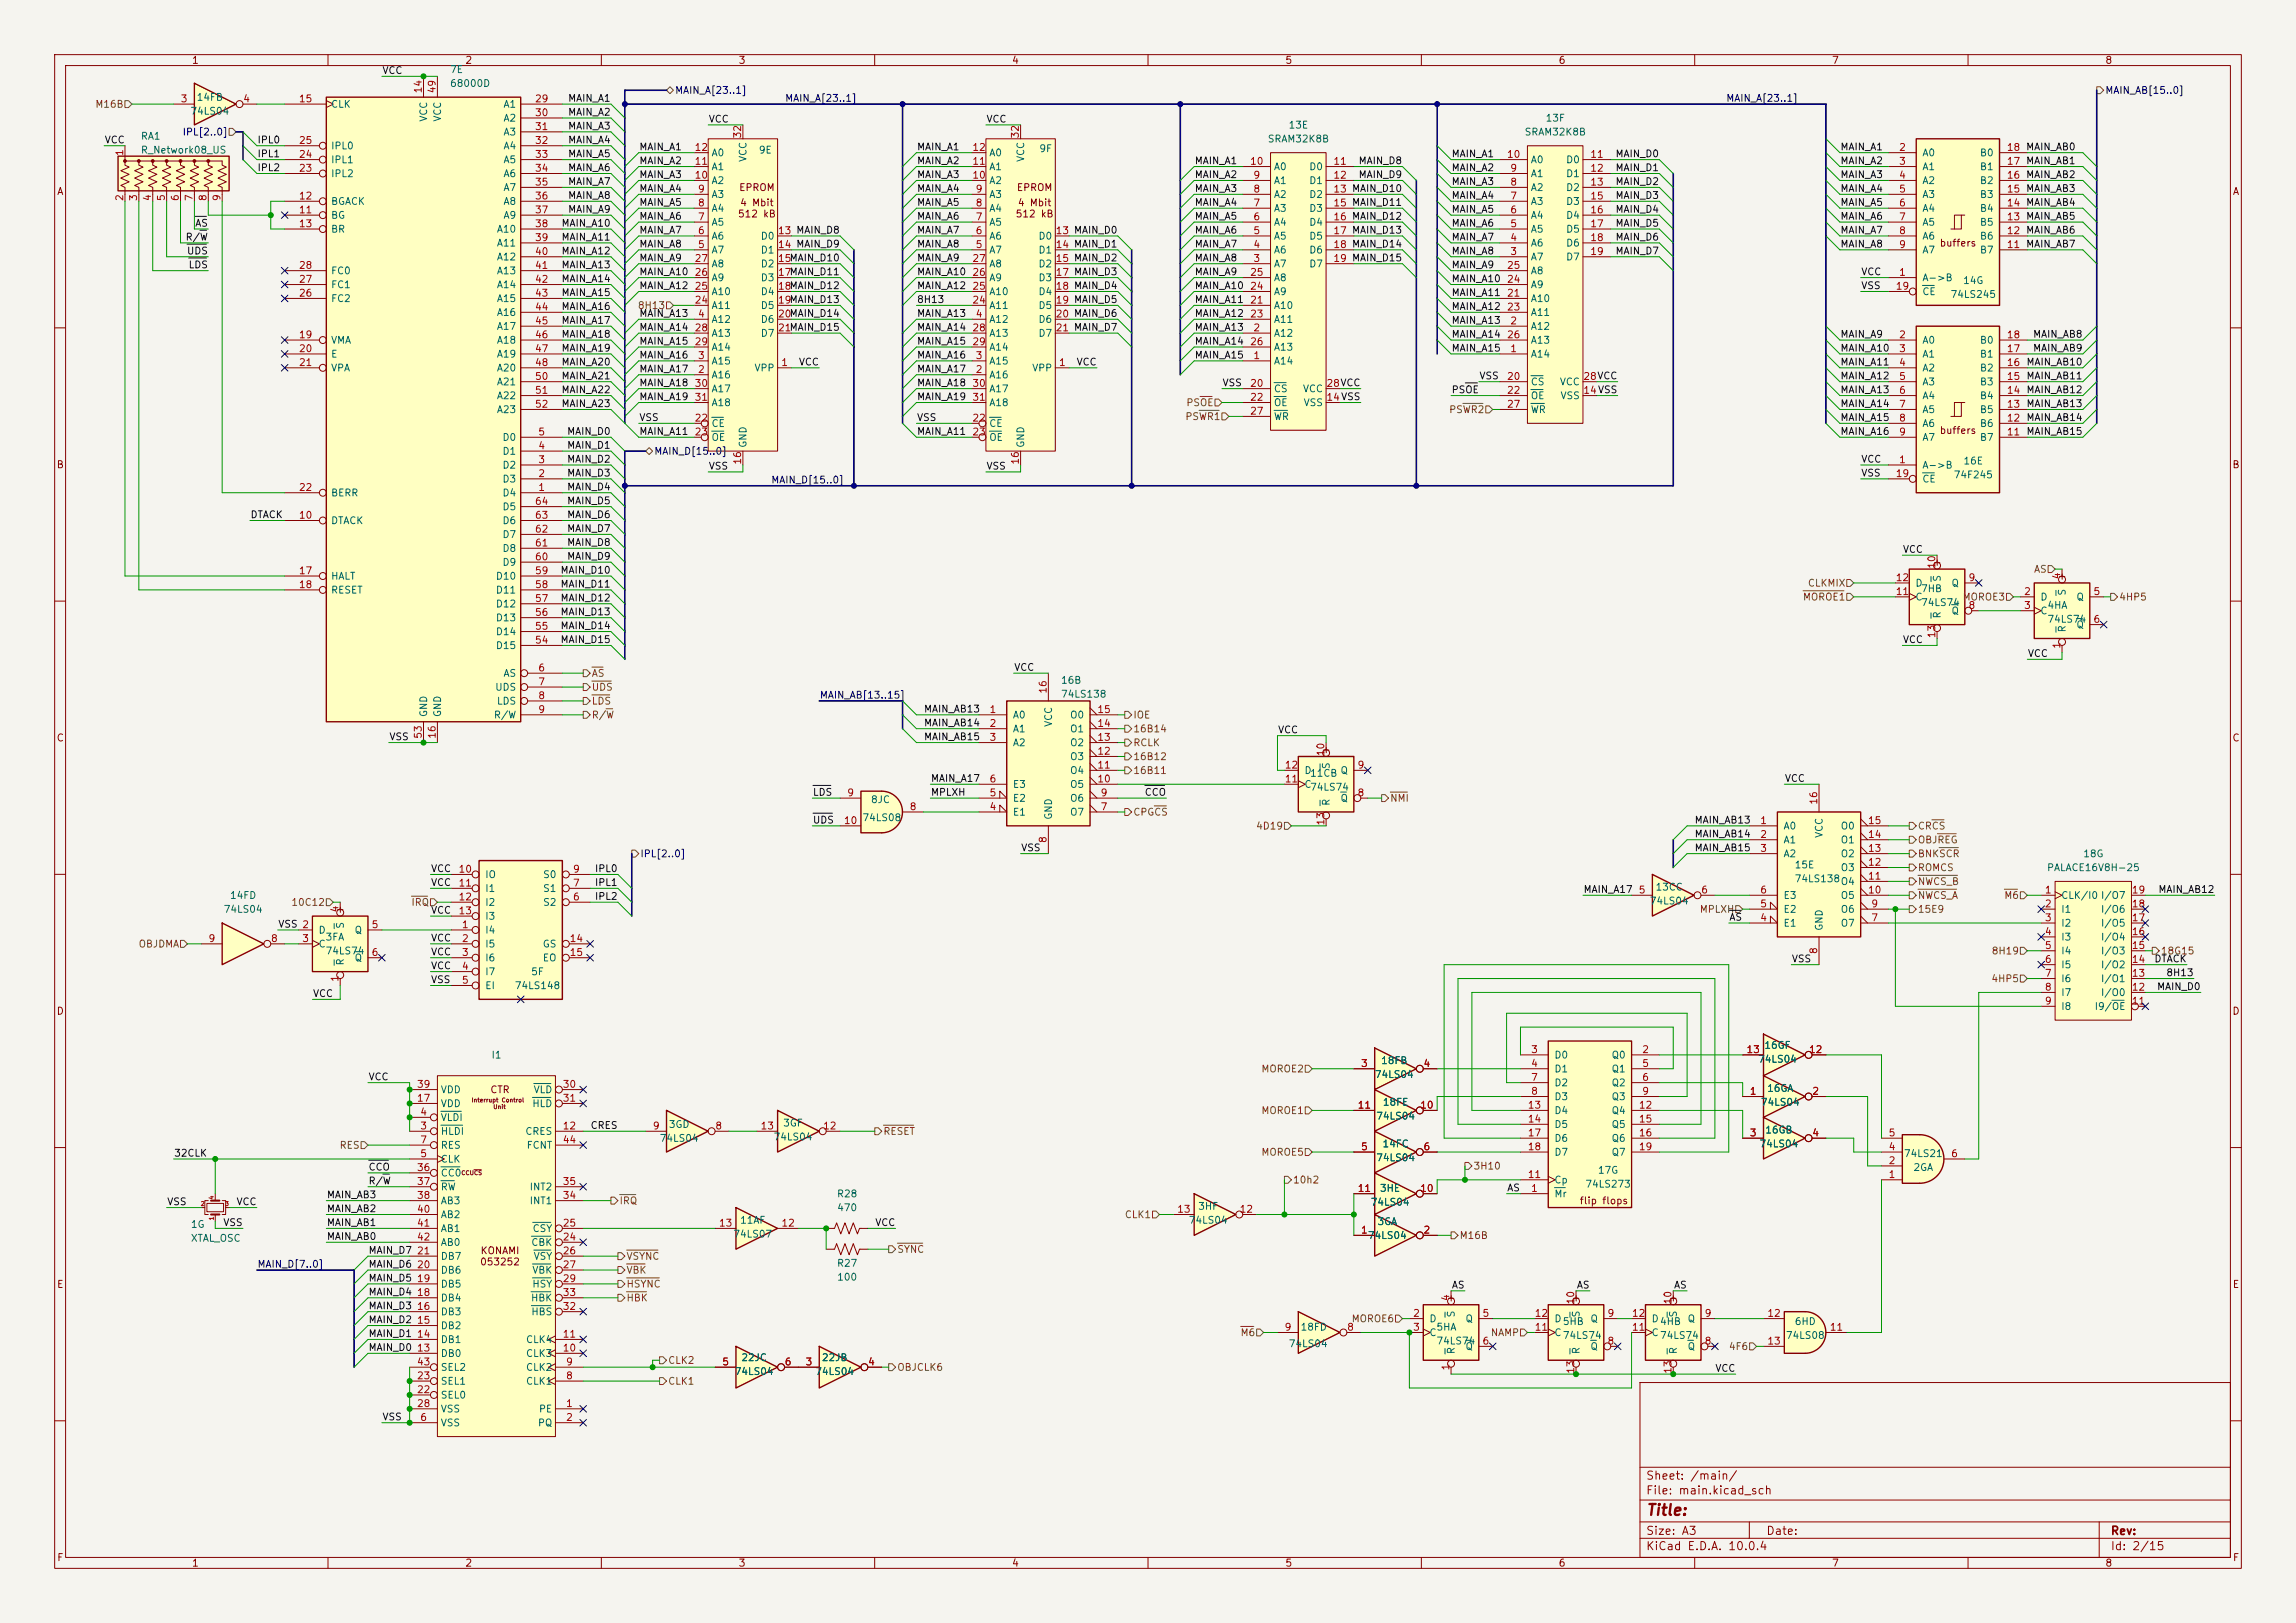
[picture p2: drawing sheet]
<svg xmlns="http://www.w3.org/2000/svg" width="420mm" height="297mm" viewBox="0 0 420 297" stroke-linecap="round" stroke-linejoin="round" font-family="sans-serif">
<defs><g id="words">
<text font-size="2" fill="#840000" x="301" y="277.8">Title:</text>
<g font-size="1.5" fill="#840000">
<text x="301" y="273.8">File: main.kicad_sch</text>
<text x="301" y="271.1">Sheet: /main/</text>
<text x="301" y="281.2">Size: A3</text>
<text x="323" y="281.2">Date:</text>
<text x="386" y="281.2">Rev:</text>
<text x="301" y="284">KiCad E.D.A. 10.0.4</text>
<text x="386" y="284">Id: 2/15</text>
</g>
<g font-size="1.3" fill="#840000">
<text x="35" y="12">1</text>
<text x="85" y="12">2</text>
<text x="135" y="12">3</text>
<text x="185" y="12">4</text>
<text x="235" y="12">5</text>
<text x="285" y="12">6</text>
<text x="335" y="12">7</text>
<text x="385" y="12">8</text>
<text x="10.3" y="36">A</text>
<text x="135.1" y="35.3">EPROM</text>
<text x="185.9" y="35.3">EPROM</text>
<text x="408.3" y="36">A</text>
<text x="134.9" y="40.1">512 kB</text>
<text x="135.3" y="38">4 Mbit</text>
<text x="185.7" y="40.1">512 kB</text>
<text x="186.1" y="38">4 Mbit</text>
<text x="354.7" y="45.4">buffers</text>
<text x="354.7" y="79.7">buffers</text>
<text x="10.3" y="86">B</text>
<text x="408.2" y="86">B</text>
<text x="353.4" y="103.8">+</text>
<text x="376.3" y="106.4">+</text>
<text x="10.3" y="136">C</text>
<text x="408.2" y="136">C</text>
<text x="241.7" y="138.1">+</text>
<text x="61.3" y="167.3">+</text>
<text x="10.3" y="186">D</text>
<text x="408.2" y="186">D</text>
<text x="89.6" y="200.4">CTR</text>
<text x="288.9" y="220.7">flip flops</text>
<text x="87.7" y="231.9">053252</text>
<text x="87.8" y="229.8">KONAMI</text>
<text x="10.3" y="236">E</text>
<text x="264.5" y="238.5">+</text>
<text x="287.4" y="238.5">+</text>
<text x="305.2" y="238.5">+</text>
<text x="408.3" y="236">E</text>
<text x="10.3" y="286">F</text>
<text x="35" y="287">1</text>
<text x="85" y="287">2</text>
<text x="135" y="287">3</text>
<text x="185" y="287">4</text>
<text x="235" y="287">5</text>
<text x="285" y="287">6</text>
<text x="335" y="287">7</text>
<text x="385" y="287">8</text>
<text x="408.3" y="286">F</text>
</g>
<g font-size="1.3" fill="#0f0f0f">
<text x="69.8" y="13.8">VCC</text>
<text x="103.8" y="18.9">MAIN_A1</text>
<text x="103.8" y="21.5">MAIN_A2</text>
<text x="129.5" y="22.7">VCC</text>
<text x="180.3" y="22.7">VCC</text>
<text x="19" y="26.5">VCC</text>
<text x="47" y="29.1">IPL1</text>
<text x="47" y="26.5">IPL0</text>
<text x="103.8" y="29.1">MAIN_A5</text>
<text x="103.8" y="26.5">MAIN_A4</text>
<text x="103.8" y="24">MAIN_A3</text>
<text x="116.8" y="27.8">MAIN_A1</text>
<text x="167.6" y="27.8">MAIN_A1</text>
<text x="265.4" y="29.1">MAIN_A1</text>
<text x="295.4" y="29.1">MAIN_D0</text>
<text x="336.5" y="27.8">MAIN_A1</text>
<text x="370.5" y="27.8">MAIN_AB0</text>
<text x="47" y="31.6">IPL2</text>
<text x="103.8" y="31.6">MAIN_A6</text>
<text x="103.8" y="34.2">MAIN_A7</text>
<text x="116.8" y="35.4">MAIN_A4</text>
<text x="116.8" y="30.4">MAIN_A2</text>
<text x="116.8" y="32.9">MAIN_A3</text>
<text x="167.6" y="35.4">MAIN_A4</text>
<text x="167.6" y="32.9">MAIN_A3</text>
<text x="167.6" y="30.4">MAIN_A2</text>
<text x="218.4" y="30.4">MAIN_A1</text>
<text x="218.4" y="35.4">MAIN_A3</text>
<text x="218.4" y="32.9">MAIN_A2</text>
<text x="248.4" y="30.4">MAIN_D8</text>
<text x="248.4" y="32.9">MAIN_D9</text>
<text x="265.4" y="34.2">MAIN_A3</text>
<text x="265.4" y="31.6">MAIN_A2</text>
<text x="295.4" y="31.6">MAIN_D1</text>
<text x="295.4" y="34.2">MAIN_D2</text>
<text x="336.5" y="32.9">MAIN_A3</text>
<text x="336.5" y="35.4">MAIN_A4</text>
<text x="336.5" y="30.4">MAIN_A2</text>
<text x="370.5" y="35.4">MAIN_AB3</text>
<text x="370.5" y="32.9">MAIN_AB2</text>
<text x="370.5" y="30.4">MAIN_AB1</text>
<text x="35.6" y="41.8">AS</text>
<text x="102.6" y="41.8">MAIN_A10</text>
<text x="103.8" y="39.2">MAIN_A9</text>
<text x="103.8" y="36.7">MAIN_A8</text>
<text x="116.8" y="38">MAIN_A5</text>
<text x="116.8" y="40.5">MAIN_A6</text>
<text x="167.6" y="38">MAIN_A5</text>
<text x="167.6" y="40.5">MAIN_A6</text>
<text x="218.4" y="40.5">MAIN_A5</text>
<text x="218.4" y="38">MAIN_A4</text>
<text x="265.4" y="41.8">MAIN_A6</text>
<text x="265.4" y="39.2">MAIN_A5</text>
<text x="265.4" y="36.7">MAIN_A4</text>
<text x="295.4" y="36.7">MAIN_D3</text>
<text x="295.4" y="41.8">MAIN_D5</text>
<text x="295.4" y="39.2">MAIN_D4</text>
<text x="336.5" y="38">MAIN_A5</text>
<text x="336.5" y="40.5">MAIN_A6</text>
<text x="370.5" y="38">MAIN_AB4</text>
<text x="370.5" y="40.5">MAIN_AB5</text>
<text x="33.8" y="44.3">R/W</text>
<text x="34.1" y="46.9">UDS</text>
<text x="102.6" y="46.9">MAIN_A12</text>
<text x="102.6" y="44.3">MAIN_A11</text>
<text x="116.8" y="45.6">MAIN_A8</text>
<text x="116.8" y="43.1">MAIN_A7</text>
<text x="167.6" y="43.1">MAIN_A7</text>
<text x="167.6" y="45.6">MAIN_A8</text>
<text x="218.4" y="45.6">MAIN_A7</text>
<text x="218.4" y="43.1">MAIN_A6</text>
<text x="265.4" y="46.9">MAIN_A8</text>
<text x="265.4" y="44.3">MAIN_A7</text>
<text x="295.4" y="44.3">MAIN_D6</text>
<text x="295.4" y="46.9">MAIN_D7</text>
<text x="336.5" y="45.6">MAIN_A8</text>
<text x="336.5" y="43.1">MAIN_A7</text>
<text x="370.5" y="45.6">MAIN_AB7</text>
<text x="370.5" y="43.1">MAIN_AB6</text>
<text x="34.4" y="49.4">LDS</text>
<text x="102.6" y="49.4">MAIN_A13</text>
<text x="102.6" y="51.9">MAIN_A14</text>
<text x="116.8" y="53.2">MAIN_A12</text>
<text x="116.8" y="48.1">MAIN_A9</text>
<text x="116.8" y="50.7">MAIN_A10</text>
<text x="167.6" y="53.2">MAIN_A12</text>
<text x="167.6" y="50.7">MAIN_A10</text>
<text x="167.6" y="48.1">MAIN_A9</text>
<text x="218.4" y="48.1">MAIN_A8</text>
<text x="218.4" y="50.7">MAIN_A9</text>
<text x="218.4" y="53.2">MAIN_A10</text>
<text x="265.4" y="51.9">MAIN_A10</text>
<text x="265.4" y="49.4">MAIN_A9</text>
<text x="340.4" y="53.2">VSS</text>
<text x="340.4" y="50.7">VCC</text>
<text x="102.6" y="59.6">MAIN_A17</text>
<text x="102.6" y="57">MAIN_A16</text>
<text x="102.6" y="54.5">MAIN_A15</text>
<text x="116.8" y="58.3">MAIN_A13</text>
<text x="167.6" y="55.8">8H13</text>
<text x="167.6" y="58.3">MAIN_A13</text>
<text x="218.4" y="55.8">MAIN_A11</text>
<text x="218.4" y="58.3">MAIN_A12</text>
<text x="265.4" y="57">MAIN_A12</text>
<text x="265.4" y="59.6">MAIN_A13</text>
<text x="265.4" y="54.5">MAIN_A11</text>
<text x="102.6" y="64.6">MAIN_A19</text>
<text x="102.6" y="62.1">MAIN_A18</text>
<text x="116.8" y="60.8">MAIN_A14</text>
<text x="116.8" y="65.9">MAIN_A16</text>
<text x="116.8" y="63.4">MAIN_A15</text>
<text x="167.6" y="65.9">MAIN_A16</text>
<text x="167.6" y="63.4">MAIN_A15</text>
<text x="167.6" y="60.8">MAIN_A14</text>
<text x="218.4" y="60.8">MAIN_A13</text>
<text x="218.4" y="63.4">MAIN_A14</text>
<text x="218.4" y="65.9">MAIN_A15</text>
<text x="265.4" y="62.1">MAIN_A14</text>
<text x="265.4" y="64.6">MAIN_A15</text>
<text x="336.5" y="62.1">MAIN_A9</text>
<text x="336.5" y="64.6">MAIN_A10</text>
<text x="371.8" y="62.1">MAIN_AB8</text>
<text x="371.8" y="64.6">MAIN_AB9</text>
<text x="102.6" y="67.2">MAIN_A20</text>
<text x="102.6" y="69.7">MAIN_A21</text>
<text x="116.8" y="68.5">MAIN_A17</text>
<text x="116.8" y="71">MAIN_A18</text>
<text x="146" y="67.2">VCC</text>
<text x="167.6" y="68.5">MAIN_A17</text>
<text x="167.6" y="71">MAIN_A18</text>
<text x="196.8" y="67.2">VCC</text>
<text x="223.5" y="71">VSS</text>
<text x="270.5" y="69.7">VSS</text>
<text x="336.5" y="67.2">MAIN_A11</text>
<text x="336.5" y="69.7">MAIN_A12</text>
<text x="370.6" y="69.7">MAIN_AB11</text>
<text x="370.6" y="67.2">MAIN_AB10</text>
<text x="102.6" y="72.3">MAIN_A22</text>
<text x="102.6" y="74.8">MAIN_A23</text>
<text x="116.8" y="73.5">MAIN_A19</text>
<text x="116.8" y="77.3">VSS</text>
<text x="167.6" y="73.5">MAIN_A19</text>
<text x="167.6" y="77.3">VSS</text>
<text x="265.4" y="72.3">PSOE</text>
<text x="336.5" y="72.3">MAIN_A13</text>
<text x="336.5" y="77.3">MAIN_A15</text>
<text x="336.5" y="74.8">MAIN_A14</text>
<text x="370.6" y="72.3">MAIN_AB12</text>
<text x="370.6" y="74.8">MAIN_AB13</text>
<text x="370.6" y="77.3">MAIN_AB14</text>
<text x="103.6" y="79.9">MAIN_D0</text>
<text x="103.6" y="82.4">MAIN_D1</text>
<text x="116.8" y="79.9">MAIN_A11</text>
<text x="167.6" y="79.9">MAIN_A11</text>
<text x="336.5" y="79.9">MAIN_A16</text>
<text x="370.6" y="79.9">MAIN_AB15</text>
<text x="103.6" y="85">MAIN_D2</text>
<text x="103.6" y="87.5">MAIN_D3</text>
<text x="129.5" y="86.2">VSS</text>
<text x="180.3" y="86.2">VSS</text>
<text x="340.4" y="87.5">VSS</text>
<text x="340.4" y="85">VCC</text>
<text x="45.7" y="95.1">DTACK</text>
<text x="103.6" y="95.1">MAIN_D6</text>
<text x="103.6" y="92.6">MAIN_D5</text>
<text x="103.6" y="90">MAIN_D4</text>
<text x="103.6" y="100.2">MAIN_D8</text>
<text x="103.6" y="97.7">MAIN_D7</text>
<text x="348" y="101.5">VCC</text>
<text x="102.4" y="107.8">MAIN_D11</text>
<text x="102.4" y="105.3">MAIN_D10</text>
<text x="103.6" y="102.7">MAIN_D9</text>
<text x="102.4" y="110.4">MAIN_D12</text>
<text x="102.4" y="112.9">MAIN_D13</text>
<text x="102.4" y="115.4">MAIN_D14</text>
<text x="102.4" y="118">MAIN_D15</text>
<text x="348" y="118">VCC</text>
<text x="185.4" y="123.1">VCC</text>
<text x="370.8" y="120.5">VCC</text>
<text x="168.9" y="130.7">MAIN_AB13</text>
<text x="71.1" y="135.8">VSS</text>
<text x="168.9" y="133.2">MAIN_AB14</text>
<text x="168.9" y="135.8">MAIN_AB15</text>
<text x="233.7" y="134.5">VCC</text>
<text x="170.2" y="143.4">MAIN_A17</text>
<text x="326.4" y="143.4">VCC</text>
<text x="148.6" y="145.9">LDS</text>
<text x="170.2" y="145.9">MPLXH</text>
<text x="209.3" y="145.9">CCO</text>
<text x="148.6" y="151">UDS</text>
<text x="309.9" y="153.5">MAIN_AB14</text>
<text x="309.9" y="151">MAIN_AB13</text>
<text x="78.7" y="159.9">VCC</text>
<text x="108.7" y="159.9">IPL0</text>
<text x="186.7" y="156.1">VSS</text>
<text x="309.9" y="156.1">MAIN_AB15</text>
<text x="78.7" y="167.5">VCC</text>
<text x="78.7" y="162.4">VCC</text>
<text x="108.7" y="162.4">IPL1</text>
<text x="108.7" y="165">IPL2</text>
<text x="289.6" y="163.7">MAIN_A17</text>
<text x="394.7" y="163.7">MAIN_AB12</text>
<text x="50.8" y="170.1">VSS 2</text>
<text x="78.7" y="172.6">VCC</text>
<text x="316.2" y="168.8">AS</text>
<text x="78.7" y="177.7">VCC</text>
<text x="78.7" y="175.1">VCC</text>
<text x="327.7" y="176.4">VSS</text>
<text x="394" y="176.4">DTACK</text>
<text x="396.2" y="178.9">8H13</text>
<text x="57.1" y="182.8">VCC</text>
<text x="78.7" y="180.2">VSS</text>
<text x="394.5" y="181.5">MAIN_D0</text>
<text x="67.3" y="198">VCC</text>
<text x="107.9" y="206.9">CRES</text>
<text x="31.7" y="212">32CLK</text>
<text x="67.3" y="214.5">CCO</text>
<text x="30.5" y="220.9">VSS</text>
<text x="43.2" y="220.9">VCC</text>
<text x="59.7" y="219.6">MAIN_AB3</text>
<text x="67.3" y="217">R/W</text>
<text x="275.6" y="218.3">AS</text>
<text x="40.7" y="224.7">VSS</text>
<text x="59.7" y="224.7">MAIN_AB1</text>
<text x="59.7" y="227.2">MAIN_AB0</text>
<text x="59.7" y="222.1">MAIN_AB2</text>
<text x="160" y="224.7">VCC</text>
<text x="67.3" y="232.3">MAIN_D6</text>
<text x="67.3" y="229.7">MAIN_D7</text>
<text x="67.3" y="237.4">MAIN_D4</text>
<text x="67.3" y="239.9">MAIN_D3</text>
<text x="67.3" y="234.8">MAIN_D5</text>
<text x="265.5" y="236.1">AS</text>
<text x="288.3" y="236.1">AS</text>
<text x="306.1" y="236.1">AS</text>
<text x="67.3" y="245">MAIN_D1</text>
<text x="67.3" y="242.4">MAIN_D2</text>
<text x="67.3" y="247.5">MAIN_D0</text>
<text x="313.7" y="251.3">VCC</text>
<text x="69.8" y="260.2">VSS</text>
</g>
<g font-size="1.3" fill="#a90000">
<text x="77.4" y="17.2" transform="rotate(-90 77.4 17.2)">14</text>
<text x="80" y="17.2" transform="rotate(-90 80 17.2)">49</text>
<text x="32.9" y="19">3</text>
<text x="44.4" y="19">4</text>
<text x="54.6" y="19">15</text>
<text x="97.7" y="19">29</text>
<text x="97.7" y="21.6">30</text>
<text x="22.8" y="28.6" transform="rotate(-90 22.8 28.6)">1</text>
<text x="54.6" y="29.2">24</text>
<text x="54.6" y="26.6">25</text>
<text x="97.7" y="24.1">31</text>
<text x="97.7" y="26.6">32</text>
<text x="97.7" y="29.2">33</text>
<text x="127" y="27.9">12</text>
<text x="135.9" y="25.4" transform="rotate(-90 135.9 25.4)">32</text>
<text x="177.8" y="27.9">12</text>
<text x="186.7" y="25.4" transform="rotate(-90 186.7 25.4)">32</text>
<text x="275.5" y="29.2">10</text>
<text x="290.8" y="29.2">11</text>
<text x="347.3" y="27.9">2</text>
<text x="367" y="27.9">18</text>
<text x="54.6" y="31.7">23</text>
<text x="97.7" y="31.7">34</text>
<text x="97.7" y="34.3">35</text>
<text x="127" y="33">10</text>
<text x="127" y="30.5">11</text>
<text x="127.6" y="35.5">9</text>
<text x="177.8" y="33">10</text>
<text x="177.8" y="30.5">11</text>
<text x="178.4" y="35.5">9</text>
<text x="228.6" y="30.5">10</text>
<text x="229.2" y="35.5">8</text>
<text x="229.2" y="33">9</text>
<text x="243.8" y="30.5">11</text>
<text x="243.8" y="33">12</text>
<text x="243.8" y="35.5">13 MAIN_D10</text>
<text x="276.2" y="34.3">8</text>
<text x="276.2" y="31.7">9</text>
<text x="290.8" y="31.7">12</text>
<text x="290.8" y="34.3">13</text>
<text x="347.3" y="30.5">3</text>
<text x="347.3" y="33">4</text>
<text x="347.3" y="35.5">5</text>
<text x="367" y="35.5">15</text>
<text x="367" y="33">16</text>
<text x="367" y="30.5">17</text>
<text x="22.8" y="36.9" transform="rotate(-90 22.8 36.9)">2</text>
<text x="25.4" y="36.9" transform="rotate(-90 25.4 36.9)">3</text>
<text x="27.9" y="36.9" transform="rotate(-90 27.9 36.9)">4</text>
<text x="30.5" y="36.9" transform="rotate(-90 30.5 36.9)">5</text>
<text x="33" y="36.9" transform="rotate(-90 33 36.9)">6</text>
<text x="35.5" y="36.9" transform="rotate(-90 35.5 36.9)">7</text>
<text x="38.1" y="36.9" transform="rotate(-90 38.1 36.9)">8</text>
<text x="40.6" y="36.9" transform="rotate(-90 40.6 36.9)">9</text>
<text x="54.6" y="39.3">11</text>
<text x="54.6" y="36.8">12</text>
<text x="54.6" y="41.9">13</text>
<text x="97.7" y="36.8">36</text>
<text x="97.7" y="39.3">37</text>
<text x="97.7" y="41.9">38</text>
<text x="127.6" y="40.6">7</text>
<text x="127.6" y="38.1">8</text>
<text x="178.4" y="40.6">7</text>
<text x="178.4" y="38.1">8</text>
<text x="229.2" y="40.6">6</text>
<text x="229.2" y="38.1">7</text>
<text x="243.8" y="38.1">15 MAIN_D11</text>
<text x="243.8" y="40.6">16 MAIN_D12</text>
<text x="276.2" y="41.9">5</text>
<text x="276.2" y="39.3">6</text>
<text x="276.2" y="36.8">7</text>
<text x="290.8" y="36.8">15</text>
<text x="290.8" y="39.3">16</text>
<text x="290.8" y="41.9">17</text>
<text x="347.3" y="38.1">6</text>
<text x="347.3" y="40.6">7</text>
<text x="367" y="40.6">13</text>
<text x="367" y="38.1">14</text>
<text x="97.7" y="44.4">39</text>
<text x="97.7" y="47">40</text>
<text x="127.6" y="45.7">5</text>
<text x="127.6" y="43.2">6</text>
<text x="142.2" y="43.2">13 MAIN_D8</text>
<text x="142.2" y="45.7">14 MAIN_D9</text>
<text x="178.4" y="45.7">5</text>
<text x="178.4" y="43.2">6</text>
<text x="193" y="43.2">13 MAIN_D0</text>
<text x="193" y="45.7">14 MAIN_D1</text>
<text x="229.2" y="45.7">4</text>
<text x="229.2" y="43.2">5</text>
<text x="243.8" y="43.2">17 MAIN_D13</text>
<text x="243.8" y="45.7">18 MAIN_D14</text>
<text x="276.2" y="47">3</text>
<text x="276.2" y="44.4">4</text>
<text x="290.8" y="44.4">18</text>
<text x="290.8" y="47">19</text>
<text x="347.3" y="43.2">8</text>
<text x="347.3" y="45.7">9</text>
<text x="367" y="45.7">11</text>
<text x="367" y="43.2">12</text>
<text x="54.6" y="52">27</text>
<text x="54.6" y="49.5">28</text>
<text x="97.7" y="49.5">41</text>
<text x="97.7" y="52">42</text>
<text x="127" y="53.3">25</text>
<text x="127" y="50.8">26</text>
<text x="127" y="48.2">27</text>
<text x="142.2" y="48.2">15MAIN_D10</text>
<text x="142.2" y="50.8">17MAIN_D11</text>
<text x="142.2" y="53.3">18MAIN_D12</text>
<text x="177.8" y="53.3">25</text>
<text x="177.8" y="50.8">26</text>
<text x="177.8" y="48.2">27</text>
<text x="193" y="48.2">15 MAIN_D2</text>
<text x="193" y="50.8">17 MAIN_D3</text>
<text x="193" y="53.3">18 MAIN_D4</text>
<text x="228.6" y="53.3">24</text>
<text x="228.6" y="50.8">25</text>
<text x="229.2" y="48.2">3</text>
<text x="243.8" y="48.2">19 MAIN_D15</text>
<text x="275.5" y="52">24</text>
<text x="275.5" y="49.5">25</text>
<text x="346.7" y="53.3">19</text>
<text x="347.3" y="50.8">1</text>
<text x="54.6" y="54.6">26</text>
<text x="97.7" y="54.6">43</text>
<text x="97.7" y="57.1">44</text>
<text x="97.7" y="59.7">45</text>
<text x="127" y="55.9">24</text>
<text x="127.6" y="58.4">4</text>
<text x="142.2" y="55.9">19MAIN_D13</text>
<text x="142.2" y="58.4">20MAIN_D14</text>
<text x="177.8" y="55.9">24</text>
<text x="178.4" y="58.4">4</text>
<text x="193" y="55.9">19 MAIN_D5</text>
<text x="193" y="58.4">20 MAIN_D6</text>
<text x="228.6" y="55.9">21</text>
<text x="228.6" y="58.4">23</text>
<text x="275.5" y="54.6">21</text>
<text x="275.5" y="57.1">23</text>
<text x="276.2" y="59.7">2</text>
<text x="54.6" y="62.2">19</text>
<text x="54.6" y="64.7">20</text>
<text x="97.7" y="62.2">46</text>
<text x="97.7" y="64.7">47</text>
<text x="127" y="60.9">28</text>
<text x="127" y="63.5">29</text>
<text x="142.2" y="60.9">21MAIN_D15</text>
<text x="177.8" y="60.9">28</text>
<text x="177.8" y="63.5">29</text>
<text x="193" y="60.9">21 MAIN_D7</text>
<text x="228.6" y="63.5">26</text>
<text x="229.2" y="60.9">2</text>
<text x="275.5" y="62.2">26</text>
<text x="276.2" y="64.7">1</text>
<text x="347.3" y="62.2">2</text>
<text x="347.3" y="64.7">3</text>
<text x="367" y="64.7">17</text>
<text x="367" y="62.2">18</text>
<text x="54.6" y="67.3">21</text>
<text x="97.7" y="67.3">48</text>
<text x="97.7" y="69.8">50</text>
<text x="127" y="71.1">30</text>
<text x="127.6" y="68.6">2</text>
<text x="127.6" y="66">3</text>
<text x="142.8" y="67.3">1</text>
<text x="177.8" y="71.1">30</text>
<text x="178.4" y="68.6">2</text>
<text x="178.4" y="66">3</text>
<text x="193.6" y="67.3">1</text>
<text x="228.6" y="71.1">20</text>
<text x="229.2" y="66">1</text>
<text x="242.5" y="71.1">28VCC</text>
<text x="275.5" y="69.8">20</text>
<text x="289.5" y="69.8">28VCC</text>
<text x="347.3" y="67.3">4</text>
<text x="347.3" y="69.8">5</text>
<text x="367" y="69.8">15</text>
<text x="367" y="67.3">16</text>
<text x="97.7" y="72.4">51</text>
<text x="97.7" y="74.9">52</text>
<text x="127" y="77.4">22</text>
<text x="127" y="73.6">31</text>
<text x="177.8" y="77.4">22</text>
<text x="177.8" y="73.6">31</text>
<text x="228.6" y="73.6">22</text>
<text x="228.6" y="76.2">27</text>
<text x="242.5" y="73.6">14VSS</text>
<text x="275.5" y="72.4">22</text>
<text x="275.5" y="74.9">27</text>
<text x="289.5" y="72.4">14VSS</text>
<text x="347.3" y="72.4">6</text>
<text x="347.3" y="74.9">7</text>
<text x="347.3" y="77.4">8</text>
<text x="367" y="77.4">12</text>
<text x="367" y="74.9">13</text>
<text x="367" y="72.4">14</text>
<text x="98.4" y="82.5">4</text>
<text x="98.4" y="80">5</text>
<text x="127" y="80">23</text>
<text x="177.8" y="80">23</text>
<text x="347.3" y="80">9</text>
<text x="367" y="80">11</text>
<text x="98.4" y="87.6">2</text>
<text x="98.4" y="85.1">3</text>
<text x="135.9" y="85.1" transform="rotate(-90 135.9 85.1)">16</text>
<text x="186.7" y="85.1" transform="rotate(-90 186.7 85.1)">16</text>
<text x="346.7" y="87.6">19</text>
<text x="347.3" y="85.1">1</text>
<text x="54.6" y="95.2">10</text>
<text x="54.6" y="90.1">22</text>
<text x="97.7" y="95.2">63</text>
<text x="97.7" y="92.7">64</text>
<text x="98.4" y="90.1">1</text>
<text x="97.7" y="100.3">61</text>
<text x="97.7" y="97.8">62</text>
<text x="54.6" y="105.4">17</text>
<text x="54.6" y="107.9">18</text>
<text x="97.7" y="107.9">58</text>
<text x="97.7" y="105.4">59</text>
<text x="97.7" y="102.8">60</text>
<text x="346.7" y="106.7">12</text>
<text x="354.3" y="104.2" transform="rotate(-90 354.3 104.2)">10</text>
<text x="360" y="106.7">9</text>
<text x="377.2" y="106.1" transform="rotate(-90 377.2 106.1)">4</text>
<text x="97.7" y="113">56</text>
<text x="97.7" y="110.5">57</text>
<text x="346.7" y="109.2">11</text>
<text x="360" y="111.7">8</text>
<text x="370.1" y="109.2">2</text>
<text x="370.1" y="111.7">3</text>
<text x="382.8" y="109.2">5</text>
<text x="97.7" y="118.1">54</text>
<text x="97.7" y="115.5">55</text>
<text x="354.3" y="116.9" transform="rotate(-90 354.3 116.9)">13</text>
<text x="377.2" y="118.8" transform="rotate(-90 377.2 118.8)">1</text>
<text x="382.8" y="114.3">6</text>
<text x="98.4" y="123.2">6</text>
<text x="98.4" y="125.7">7</text>
<text x="98.4" y="128.2">8</text>
<text x="98.4" y="130.8">9</text>
<text x="180.9" y="130.8">1</text>
<text x="191.7" y="127" transform="rotate(-90 191.7 127)">16</text>
<text x="200.6" y="130.8">15</text>
<text x="77.4" y="135.3" transform="rotate(-90 77.4 135.3)">53</text>
<text x="80" y="135.3" transform="rotate(-90 80 135.3)">16</text>
<text x="180.9" y="133.3">2</text>
<text x="180.9" y="135.9">3</text>
<text x="200.6" y="135.9">13</text>
<text x="200.6" y="133.3">14</text>
<text x="180.9" y="143.5">6</text>
<text x="200.6" y="143.5">10</text>
<text x="200.6" y="140.9">11</text>
<text x="200.6" y="138.4">12</text>
<text x="234.9" y="143.5">11</text>
<text x="234.9" y="140.9">12</text>
<text x="242.5" y="138.5" transform="rotate(-90 242.5 138.5)">10</text>
<text x="248.2" y="140.9">9</text>
<text x="154.9" y="146">9</text>
<text x="166.3" y="148.6">8</text>
<text x="180.9" y="148.6">4</text>
<text x="180.9" y="146">5</text>
<text x="201.2" y="148.6">7</text>
<text x="201.2" y="146">9</text>
<text x="248.2" y="146">8</text>
<text x="332.7" y="147.4" transform="rotate(-90 332.7 147.4)">16</text>
<text x="154.3" y="151.1">10</text>
<text x="191.7" y="154.4" transform="rotate(-90 191.7 154.4)">8</text>
<text x="242.5" y="151.2" transform="rotate(-90 242.5 151.2)">13</text>
<text x="321.9" y="151.1">1</text>
<text x="321.9" y="153.6">2</text>
<text x="341.6" y="153.6">14</text>
<text x="341.6" y="151.1">15</text>
<text x="83.8" y="160">10</text>
<text x="104.7" y="160">9</text>
<text x="321.9" y="156.2">3</text>
<text x="341.6" y="161.3">11</text>
<text x="341.6" y="158.7">12</text>
<text x="341.6" y="156.2">13</text>
<text x="62.2" y="167.1" transform="rotate(-90 62.2 167.1)">4</text>
<text x="83.8" y="162.5">11</text>
<text x="83.8" y="165.1">12</text>
<text x="83.8" y="167.6">13</text>
<text x="104.7" y="165.1">6</text>
<text x="104.7" y="162.5">7</text>
<text x="299.6" y="163.8">5</text>
<text x="311.1" y="163.8">6</text>
<text x="321.9" y="166.3">5</text>
<text x="321.9" y="163.8">6</text>
<text x="341.6" y="163.8">10</text>
<text x="342.2" y="166.3">9</text>
<text x="373.9" y="163.8">1</text>
<text x="373.9" y="166.3">2</text>
<text x="389.8" y="166.3">18</text>
<text x="389.8" y="163.8">19</text>
<text x="38" y="172.7">9</text>
<text x="49.5" y="172.7">8</text>
<text x="55.2" y="172.7">3</text>
<text x="67.9" y="170.2">5</text>
<text x="84.4" y="170.2">1</text>
<text x="84.4" y="172.7">2</text>
<text x="104.1" y="172.7">14</text>
<text x="321.9" y="168.9">4</text>
<text x="342.2" y="168.9">7</text>
<text x="373.9" y="168.9">3</text>
<text x="373.9" y="171.4">4</text>
<text x="373.9" y="174">5</text>
<text x="389.8" y="174">15</text>
<text x="389.8" y="171.4">16</text>
<text x="389.8" y="168.9">17</text>
<text x="62.2" y="179.8" transform="rotate(-90 62.2 179.8)">1</text>
<text x="67.9" y="175.2">6</text>
<text x="84.4" y="175.2">3</text>
<text x="84.4" y="177.8">4</text>
<text x="104.1" y="175.2">15</text>
<text x="332.7" y="174.7" transform="rotate(-90 332.7 174.7)">8</text>
<text x="373.9" y="176.5">6</text>
<text x="373.9" y="179">7</text>
<text x="389.8" y="179">13</text>
<text x="389.8" y="176.5">14</text>
<text x="84.4" y="180.3">5</text>
<text x="373.9" y="181.6">8</text>
<text x="373.9" y="184.1">9</text>
<text x="389.8" y="184.1">11</text>
<text x="389.8" y="181.6">12</text>
<text x="248.8" y="195.6">3</text>
<text x="260.3" y="195.6">4</text>
<text x="280" y="193">3</text>
<text x="280" y="195.6">4</text>
<text x="300.3" y="193">2</text>
<text x="300.3" y="195.6">5</text>
<text x="319.4" y="193">13</text>
<text x="330.8" y="193">12</text>
<text x="76.2" y="201.9">17</text>
<text x="76.2" y="199.4">39</text>
<text x="102.8" y="199.4">30</text>
<text x="102.8" y="201.9">31</text>
<text x="248.2" y="203.2">11</text>
<text x="259.7" y="203.2">10</text>
<text x="279.4" y="203.2">13</text>
<text x="280" y="198.1">7</text>
<text x="280" y="200.6">8</text>
<text x="299.7" y="203.2">12</text>
<text x="300.3" y="198.1">6</text>
<text x="300.3" y="200.6">9</text>
<text x="320" y="200.6">1</text>
<text x="331.4" y="200.6">2</text>
<text x="76.8" y="207">3</text>
<text x="76.8" y="204.4">4</text>
<text x="76.8" y="209.5">7</text>
<text x="102.8" y="207">12</text>
<text x="102.8" y="209.5">44</text>
<text x="119.3" y="207">9</text>
<text x="130.7" y="207">8</text>
<text x="139" y="207">13</text>
<text x="150.5" y="207">12</text>
<text x="279.4" y="205.7">14</text>
<text x="279.4" y="208.3">17</text>
<text x="299.7" y="205.7">15</text>
<text x="299.7" y="208.3">16</text>
<text x="320" y="208.3">3</text>
<text x="331.4" y="208.3">4</text>
<text x="345.4" y="208.3">5</text>
<text x="76.2" y="214.6">36</text>
<text x="76.8" y="212.1">5</text>
<text x="248.8" y="210.8">5</text>
<text x="260.3" y="210.8">6</text>
<text x="279.4" y="215.9">11</text>
<text x="279.4" y="210.8">18</text>
<text x="299.7" y="210.8">19</text>
<text x="345.4" y="215.9">1</text>
<text x="345.4" y="213.3">2</text>
<text x="345.4" y="210.8">4</text>
<text x="356.8" y="212.1">6</text>
<text x="76.2" y="217.1">37</text>
<text x="76.2" y="219.7">38</text>
<text x="102.8" y="219.7">34</text>
<text x="102.8" y="217.1">35</text>
<text x="248.2" y="218.4">11</text>
<text x="259.7" y="218.4">10</text>
<text x="280" y="218.4">1</text>
<text x="76.2" y="222.2">40</text>
<text x="76.2" y="224.8">41</text>
<text x="76.2" y="227.3">42</text>
<text x="102.8" y="227.3">24</text>
<text x="102.8" y="224.8">25</text>
<text x="131.4" y="224.8">13</text>
<text x="142.8" y="224.8">12</text>
<text x="215.2" y="222.2">13</text>
<text x="226.7" y="222.2">12</text>
<text x="248.8" y="226">1</text>
<text x="260.3" y="226">2</text>
<text x="76.2" y="232.4">20</text>
<text x="76.2" y="229.8">21</text>
<text x="102.8" y="229.8">26</text>
<text x="102.8" y="232.4">27</text>
<text x="76.2" y="237.5">18</text>
<text x="76.2" y="234.9">19</text>
<text x="102.8" y="234.9">29</text>
<text x="102.8" y="237.5">33</text>
<text x="265.4" y="238.2" transform="rotate(-90 265.4 238.2)">4</text>
<text x="288.3" y="238.8" transform="rotate(-90 288.3 238.8)">10</text>
<text x="306" y="238.8" transform="rotate(-90 306 238.8)">10</text>
<text x="76.2" y="245.1">14</text>
<text x="76.2" y="242.5">15</text>
<text x="76.2" y="240">16</text>
<text x="102.8" y="245.1">11</text>
<text x="102.8" y="240">32</text>
<text x="234.9" y="243.8">9</text>
<text x="246.3" y="243.8">8</text>
<text x="258.4" y="241.3">2</text>
<text x="258.4" y="243.8">3</text>
<text x="271.1" y="241.3">5</text>
<text x="280.6" y="243.8">11</text>
<text x="280.6" y="241.3">12</text>
<text x="293.9" y="241.3">9</text>
<text x="298.4" y="243.8">11</text>
<text x="298.4" y="241.3">12</text>
<text x="311.7" y="241.3">9</text>
<text x="323.2" y="241.3">12</text>
<text x="334.6" y="243.8">11</text>
<text x="76.2" y="247.6">13</text>
<text x="76.2" y="250.2">43</text>
<text x="102.8" y="247.6">10</text>
<text x="103.4" y="250.2">9</text>
<text x="132" y="250.2">5</text>
<text x="143.4" y="250.2">6</text>
<text x="147.2" y="250.2">3</text>
<text x="158.7" y="250.2">4</text>
<text x="265.4" y="250.9" transform="rotate(-90 265.4 250.9)">1</text>
<text x="271.1" y="246.4">6</text>
<text x="288.3" y="251.5" transform="rotate(-90 288.3 251.5)">13</text>
<text x="293.9" y="246.4">8</text>
<text x="306" y="251.5" transform="rotate(-90 306 251.5)">13</text>
<text x="311.7" y="246.4">8</text>
<text x="323.2" y="246.4">13</text>
<text x="76.2" y="255.2">22</text>
<text x="76.2" y="252.7">23</text>
<text x="76.2" y="257.8">28</text>
<text x="103.4" y="257.8">1</text>
<text x="103.4" y="252.7">8</text>
<text x="76.8" y="260.3">6</text>
<text x="103.4" y="260.3">2</text>
</g>
<g font-size="1.3" fill="#006464">
<text x="82.2" y="13.7">7E</text>
<text x="82.2" y="16.2">68000D</text>
<text x="34.7" y="21.3">74LS04</text>
<text x="35.9" y="18.8">14FB</text>
<text x="60.5" y="20">CLK</text>
<text x="78.4" y="22.4" transform="rotate(-90 78.4 22.4)">VCC</text>
<text x="81" y="22.4" transform="rotate(-90 81 22.4)">VCC</text>
<text x="92" y="20">A1</text>
<text x="92" y="22.6">A2</text>
<text x="235.6" y="23.8">13E</text>
<text x="282.6" y="22.6">13F</text>
<text x="25.7" y="25.9">RA1</text>
<text x="25.7" y="28.4">R_Network08_US</text>
<text x="60.5" y="27.6">IPL0</text>
<text x="92" y="25.1">A3</text>
<text x="92" y="27.6">A4</text>
<text x="130" y="28.9">A0</text>
<text x="136.9" y="29.7" transform="rotate(-90 136.9 29.7)">VCC</text>
<text x="138.7" y="28.4">9E</text>
<text x="180.8" y="28.9">A0</text>
<text x="187.7" y="29.7" transform="rotate(-90 187.7 29.7)">VCC</text>
<text x="190" y="28.1">9F</text>
<text x="231.8" y="26.4">SRAM32K8B</text>
<text x="278.8" y="25.1">SRAM32K8B</text>
<text x="351.5" y="28.9">A0</text>
<text x="362.1" y="28.9">B0</text>
<text x="60.5" y="32.7">IPL2</text>
<text x="60.5" y="30.2">IPL1</text>
<text x="92" y="30.2">A5</text>
<text x="92" y="32.7">A6</text>
<text x="92" y="35.3">A7</text>
<text x="130" y="34">A2</text>
<text x="130" y="31.5">A1</text>
<text x="180.8" y="34">A2</text>
<text x="180.8" y="31.5">A1</text>
<text x="232.9" y="34">A1</text>
<text x="232.9" y="31.5">A0</text>
<text x="239.4" y="31.5">D0</text>
<text x="239.4" y="34">D1</text>
<text x="279.9" y="35.3">A2</text>
<text x="279.9" y="32.7">A1</text>
<text x="279.9" y="30.2">A0</text>
<text x="286.4" y="30.2">D0</text>
<text x="286.4" y="32.7">D1</text>
<text x="286.4" y="35.3">D2</text>
<text x="351.5" y="31.5">A1</text>
<text x="351.5" y="34">A2</text>
<text x="362.1" y="34">B2</text>
<text x="362.1" y="31.5">B1</text>
<text x="60.5" y="40.3">BG</text>
<text x="60.5" y="37.8">BGACK</text>
<text x="92" y="37.8">A8</text>
<text x="92" y="40.3">A9</text>
<text x="130" y="41.6">A5</text>
<text x="130" y="39.1">A4</text>
<text x="130" y="36.5">A3</text>
<text x="180.8" y="41.6">A5</text>
<text x="180.8" y="39.1">A4</text>
<text x="180.8" y="36.5">A3</text>
<text x="232.9" y="41.6">A4</text>
<text x="232.9" y="39.1">A3</text>
<text x="232.9" y="36.5">A2</text>
<text x="239.4" y="36.5">D2</text>
<text x="239.4" y="39.1">D3</text>
<text x="239.4" y="41.6">D4</text>
<text x="279.9" y="40.3">A4</text>
<text x="279.9" y="37.8">A3</text>
<text x="286.4" y="37.8">D3</text>
<text x="286.4" y="40.3">D4</text>
<text x="351.5" y="36.5">A3</text>
<text x="351.5" y="39.1">A4</text>
<text x="351.5" y="41.6">A5</text>
<text x="362.1" y="41.6">B5</text>
<text x="362.1" y="39.1">B4</text>
<text x="362.1" y="36.5">B3</text>
<text x="60.5" y="42.9">BR</text>
<text x="90.8" y="42.9">A10</text>
<text x="90.8" y="45.4">A11</text>
<text x="90.8" y="48">A12</text>
<text x="130" y="46.7">A7</text>
<text x="130" y="44.2">A6</text>
<text x="139" y="44.2">D0</text>
<text x="139" y="46.7">D1</text>
<text x="180.8" y="46.7">A7</text>
<text x="180.8" y="44.2">A6</text>
<text x="189.8" y="44.2">D0</text>
<text x="189.8" y="46.7">D1</text>
<text x="232.9" y="46.7">A6</text>
<text x="232.9" y="44.2">A5</text>
<text x="239.4" y="44.2">D5</text>
<text x="239.4" y="46.7">D6</text>
<text x="279.9" y="48">A7</text>
<text x="279.9" y="45.4">A6</text>
<text x="279.9" y="42.9">A5</text>
<text x="286.4" y="42.9">D5</text>
<text x="286.4" y="45.4">D6</text>
<text x="286.4" y="48">D7</text>
<text x="351.5" y="44.2">A6</text>
<text x="351.5" y="46.7">A7</text>
<text x="362.1" y="46.7">B7</text>
<text x="362.1" y="44.2">B6</text>
<text x="60.5" y="53">FC1</text>
<text x="60.5" y="50.5">FC0</text>
<text x="90.8" y="50.5">A13</text>
<text x="90.8" y="53">A14</text>
<text x="130" y="51.8">A9</text>
<text x="130" y="49.2">A8</text>
<text x="139" y="49.2">D2</text>
<text x="139" y="51.8">D3</text>
<text x="180.8" y="51.8">A9</text>
<text x="180.8" y="49.2">A8</text>
<text x="189.8" y="49.2">D2</text>
<text x="189.8" y="51.8">D3</text>
<text x="232.9" y="49.2">A7</text>
<text x="232.9" y="51.8">A8</text>
<text x="239.4" y="49.2">D7</text>
<text x="279.9" y="53">A9</text>
<text x="279.9" y="50.5">A8</text>
<text x="351.5" y="51.8">A-&gt;B</text>
<text x="359" y="52.3">14G</text>
<text x="60.5" y="55.6">FC2</text>
<text x="90.8" y="55.6">A15</text>
<text x="90.8" y="58.1">A16</text>
<text x="130" y="59.4">A12</text>
<text x="130" y="56.9">A11</text>
<text x="130" y="54.3">A10</text>
<text x="139" y="54.3">D4</text>
<text x="139" y="56.9">D5</text>
<text x="139" y="59.4">D6</text>
<text x="180.8" y="59.4">A12</text>
<text x="180.8" y="56.9">A11</text>
<text x="180.8" y="54.3">A10</text>
<text x="189.8" y="54.3">D4</text>
<text x="189.8" y="56.9">D5</text>
<text x="189.8" y="59.4">D6</text>
<text x="232.9" y="56.9">A10</text>
<text x="232.9" y="59.4">A11</text>
<text x="232.9" y="54.3">A9</text>
<text x="279.9" y="55.6">A10</text>
<text x="279.9" y="58.1">A11</text>
<text x="351.5" y="54.3">CE</text>
<text x="356.7" y="54.8">74LS245</text>
<text x="60.5" y="63.2">VMA</text>
<text x="60.5" y="65.7">E</text>
<text x="90.8" y="60.7">A17</text>
<text x="90.8" y="63.2">A18</text>
<text x="90.8" y="65.7">A19</text>
<text x="130" y="61.9">A13</text>
<text x="130" y="64.5">A14</text>
<text x="139" y="61.9">D7</text>
<text x="180.8" y="61.9">A13</text>
<text x="180.8" y="64.5">A14</text>
<text x="189.8" y="61.9">D7</text>
<text x="232.9" y="61.9">A12</text>
<text x="232.9" y="64.5">A13</text>
<text x="279.9" y="65.7">A14</text>
<text x="279.9" y="60.7">A12</text>
<text x="279.9" y="63.2">A13</text>
<text x="351.5" y="63.2">A0</text>
<text x="351.5" y="65.7">A1</text>
<text x="362.1" y="65.7">B1</text>
<text x="362.1" y="63.2">B0</text>
<text x="60.5" y="68.3">VPA</text>
<text x="90.8" y="68.3">A20</text>
<text x="90.8" y="70.8">A21</text>
<text x="130" y="69.6">A16</text>
<text x="130" y="67">A15</text>
<text x="137.9" y="68.3">VPP</text>
<text x="180.8" y="69.6">A16</text>
<text x="180.8" y="67">A15</text>
<text x="188.7" y="68.3">VPP</text>
<text x="232.9" y="67">A14</text>
<text x="279.9" y="70.8">CS</text>
<text x="285.2" y="70.8">VCC</text>
<text x="351.5" y="68.3">A2</text>
<text x="351.5" y="70.8">A3</text>
<text x="362.1" y="70.8">B3</text>
<text x="362.1" y="68.3">B2</text>
<text x="90.8" y="73.4">A22</text>
<text x="90.8" y="75.9">A23</text>
<text x="130" y="72.1">A17</text>
<text x="130" y="74.6">A18</text>
<text x="180.8" y="72.1">A17</text>
<text x="180.8" y="74.6">A18</text>
<text x="232.9" y="72.1">CS</text>
<text x="232.9" y="74.6">OE</text>
<text x="232.9" y="77.2">WR</text>
<text x="238.2" y="72.1">VCC</text>
<text x="238.4" y="74.6">VSS</text>
<text x="279.9" y="73.4">OE</text>
<text x="279.9" y="75.9">WR</text>
<text x="285.3" y="73.4">VSS</text>
<text x="351.5" y="73.4">A4</text>
<text x="351.5" y="75.9">A5</text>
<text x="362.1" y="75.9">B5</text>
<text x="362.1" y="73.4">B4</text>
<text x="91.8" y="83.5">D1</text>
<text x="91.8" y="81">D0</text>
<text x="130" y="78.4">CE</text>
<text x="130" y="81">OE</text>
<text x="136.9" y="82" transform="rotate(-90 136.9 82)">GND</text>
<text x="180.8" y="78.4">CE</text>
<text x="180.8" y="81">OE</text>
<text x="187.7" y="82" transform="rotate(-90 187.7 82)">GND</text>
<text x="351.5" y="78.4">A6</text>
<text x="351.5" y="81">A7</text>
<text x="362.1" y="81">B7</text>
<text x="362.1" y="78.4">B6</text>
<text x="91.8" y="88.6">D3</text>
<text x="91.8" y="86.1">D2</text>
<text x="351.5" y="86.1">A-&gt;B</text>
<text x="351.5" y="88.6">CE</text>
<text x="357.3" y="87.8">74F245</text>
<text x="359" y="85.3">16E</text>
<text x="60.5" y="91.1">BERR</text>
<text x="91.8" y="91.1">D4</text>
<text x="91.8" y="93.7">D5</text>
<text x="60.5" y="96.2">DTACK</text>
<text x="91.8" y="101.3">D8</text>
<text x="91.8" y="98.8">D7</text>
<text x="91.8" y="96.2">D6</text>
<text x="60.5" y="106.4">HALT</text>
<text x="90.6" y="106.4">D10</text>
<text x="91.8" y="103.8">D9</text>
<text x="350.3" y="107.7">D</text>
<text x="355.3" y="106.6" transform="rotate(-90 355.3 106.6)">S</text>
<text x="356.9" y="107.7">Q</text>
<text x="60.5" y="108.9">RESET</text>
<text x="90.6" y="111.5">D12</text>
<text x="90.6" y="108.9">D11</text>
<text x="350.3" y="110.2">C</text>
<text x="351.3" y="108.7">7HB</text>
<text x="351.3" y="111.2">74LS74</text>
<text x="355.3" y="113.3" transform="rotate(-90 355.3 113.3)">R</text>
<text x="356.9" y="112.7">Q</text>
<text x="373.1" y="110.2">D</text>
<text x="373.1" y="112.7">C</text>
<text x="374.4" y="111.7">4HA</text>
<text x="378.2" y="109.1" transform="rotate(-90 378.2 109.1)">S</text>
<text x="379.7" y="110.2">Q</text>
<text x="90.6" y="119.1">D15</text>
<text x="90.6" y="116.5">D14</text>
<text x="90.6" y="114">D13</text>
<text x="374.4" y="114.3">74LS74</text>
<text x="378.2" y="115.8" transform="rotate(-90 378.2 115.8)">R</text>
<text x="379.7" y="115.3">Q</text>
<text x="92" y="124.2">AS</text>
<text x="194" y="125.4">16B</text>
<text x="78.4" y="131.3" transform="rotate(-90 78.4 131.3)">GND</text>
<text x="81" y="131.3" transform="rotate(-90 81 131.3)">GND</text>
<text x="90.2" y="131.8">R/W</text>
<text x="90.5" y="126.7">UDS</text>
<text x="90.8" y="129.2">LDS</text>
<text x="185.2" y="131.8">A0</text>
<text x="194" y="128">74LS138</text>
<text x="195.6" y="131.8">O0</text>
<text x="185.2" y="134.3">A1</text>
<text x="185.2" y="136.9">A2</text>
<text x="192.7" y="133.1" transform="rotate(-90 192.7 133.1)">VCC</text>
<text x="195.6" y="136.9">O2</text>
<text x="195.6" y="134.3">O1</text>
<text x="195.6" y="141.9">O4</text>
<text x="195.6" y="139.4">O3</text>
<text x="238.5" y="141.9">D</text>
<text x="239.5" y="142.4">11CB</text>
<text x="243.5" y="140.9" transform="rotate(-90 243.5 140.9)">S</text>
<text x="245.1" y="141.9">Q</text>
<text x="159.2" y="147.3">8JC</text>
<text x="185.2" y="149.6">E1</text>
<text x="185.2" y="147">E2</text>
<text x="185.2" y="144.5">E3</text>
<text x="195.6" y="149.6">O7</text>
<text x="195.6" y="147">O6</text>
<text x="195.6" y="144.5">O5</text>
<text x="238.5" y="144.5">C</text>
<text x="239.5" y="145">74LS74</text>
<text x="243.5" y="147.6" transform="rotate(-90 243.5 147.6)">R</text>
<text x="245.1" y="147">Q</text>
<text x="157.7" y="150.6">74LS08</text>
<text x="192.7" y="150.1" transform="rotate(-90 192.7 150.1)">GND</text>
<text x="326.1" y="152.1">A0</text>
<text x="326.1" y="154.6">A1</text>
<text x="333.7" y="153.4" transform="rotate(-90 333.7 153.4)">VCC</text>
<text x="336.6" y="154.6">O1</text>
<text x="336.6" y="152.1">O0</text>
<text x="88.6" y="161">IO</text>
<text x="99.2" y="161">S0</text>
<text x="326.1" y="157.2">A2</text>
<text x="328.2" y="161.8">74LS138</text>
<text x="328.2" y="159.2">15E</text>
<text x="336.6" y="159.7">O3</text>
<text x="336.6" y="157.2">O2</text>
<text x="374.3" y="159.7">PALACE16V8H-25</text>
<text x="381" y="157.2">18G</text>
<text x="40.8" y="167.3">74LS04</text>
<text x="42" y="164.8">14FD</text>
<text x="88.6" y="163.5">I1</text>
<text x="88.6" y="166.1">I2</text>
<text x="99.2" y="166.1">S2</text>
<text x="99.2" y="163.5">S1</text>
<text x="301.7" y="165.8">74LS04</text>
<text x="302.7" y="163.3">13CC</text>
<text x="326.1" y="167.3">E2</text>
<text x="326.1" y="164.8">E3</text>
<text x="336.6" y="167.3">O6</text>
<text x="336.6" y="164.8">O5</text>
<text x="336.6" y="162.3">O4</text>
<text x="376.9" y="164.8">CLK/I0 I/O7</text>
<text x="376.9" y="167.3">I1</text>
<text x="384.2" y="167.3">I/O6</text>
<text x="58.2" y="171.2">D</text>
<text x="58.2" y="173.7">C</text>
<text x="59.4" y="172.4">3FA</text>
<text x="63.2" y="170.1" transform="rotate(-90 63.2 170.1)">S</text>
<text x="64.8" y="171.2">Q</text>
<text x="88.6" y="171.2">I4</text>
<text x="88.6" y="173.7">I5</text>
<text x="88.6" y="168.6">I3</text>
<text x="99.2" y="173.7">GS</text>
<text x="326.1" y="169.9">E1</text>
<text x="333.7" y="170.4" transform="rotate(-90 333.7 170.4)">GND</text>
<text x="336.6" y="169.9">O7</text>
<text x="376.9" y="169.9">I2</text>
<text x="376.9" y="172.4">I3</text>
<text x="384.2" y="172.4">I/O4</text>
<text x="384.2" y="169.9">I/O5</text>
<text x="59.4" y="175">74LS74</text>
<text x="63.2" y="176.8" transform="rotate(-90 63.2 176.8)">R</text>
<text x="64.8" y="176.2">Q</text>
<text x="88.6" y="176.2">I6</text>
<text x="88.6" y="178.8">I7</text>
<text x="97" y="178.8">5F</text>
<text x="99.2" y="176.2">EO</text>
<text x="376.9" y="175">I4</text>
<text x="376.9" y="177.5">I5</text>
<text x="384.2" y="177.5">I/O2</text>
<text x="384.2" y="175">I/O3</text>
<text x="88.6" y="181.3">EI</text>
<text x="94.1" y="181.3">74LS148</text>
<text x="376.9" y="180">I6</text>
<text x="376.9" y="182.6">I7</text>
<text x="376.9" y="185.1">I8</text>
<text x="383" y="185.1">I9/OE</text>
<text x="384.2" y="182.6">I/O0</text>
<text x="384.2" y="180">I/O1</text>
<text x="89.8" y="194">I1</text>
<text x="251.4" y="197.6">74LS04</text>
<text x="252.5" y="195">18FB</text>
<text x="284.2" y="194">D0</text>
<text x="284.2" y="196.6">D1</text>
<text x="294.7" y="194">Q0</text>
<text x="294.7" y="196.6">Q1</text>
<text x="321.5" y="194.8">74LS04</text>
<text x="322.6" y="192.2">16GF</text>
<text x="80.5" y="202.9">VDD</text>
<text x="80.5" y="200.4">VDD</text>
<text x="97.3" y="202.9">HLD</text>
<text x="97.5" y="200.4">VLD</text>
<text x="252.8" y="202.6">18FE</text>
<text x="284.2" y="199.1">D2</text>
<text x="284.2" y="201.6">D3</text>
<text x="294.7" y="199.1">Q2</text>
<text x="294.7" y="201.6">Q3</text>
<text x="322" y="202.6">74LS04</text>
<text x="323.1" y="200.1">16GA</text>
<text x="80.5" y="208">HLDI</text>
<text x="80.5" y="205.4">VLDI</text>
<text x="96" y="208">CRES</text>
<text x="120.6" y="209.3">74LS04</text>
<text x="122.2" y="206.7">3GD</text>
<text x="141.4" y="209">74LS04</text>
<text x="143.1" y="206.5">3GF</text>
<text x="251.6" y="205.2">74LS04</text>
<text x="284.2" y="204.2">D4</text>
<text x="284.2" y="206.7">D5</text>
<text x="284.2" y="209.3">D6</text>
<text x="294.7" y="204.2">Q4</text>
<text x="294.7" y="206.7">Q5</text>
<text x="294.7" y="209.3">Q6</text>
<text x="322.8" y="207.7">16GB</text>
<text x="80.5" y="213.1">CLK</text>
<text x="80.5" y="210.5">RES</text>
<text x="80.5" y="215.6">CC0</text>
<text x="96.2" y="210.5">FCNT</text>
<text x="251.6" y="212.8">74LS04</text>
<text x="252.8" y="210.3">14FC</text>
<text x="284.2" y="211.8">D7</text>
<text x="292.2" y="215.1">17G</text>
<text x="294.7" y="211.8">Q7</text>
<text x="321.7" y="210.3">74LS04</text>
<text x="348.2" y="212">74LS21</text>
<text x="349.9" y="214.6">2GA</text>
<text x="80.5" y="218.1">RW</text>
<text x="80.5" y="220.7">AB3</text>
<text x="96.8" y="220.7">INT1</text>
<text x="96.8" y="218.1">INT2</text>
<text x="153" y="219.4">R28</text>
<text x="153" y="222">470</text>
<text x="219.1" y="221.7">3HF</text>
<text x="250.6" y="220.9">74LS04</text>
<text x="252.3" y="218.4">3HE</text>
<text x="284.2" y="219.4">Mr</text>
<text x="284.2" y="216.9">Cp</text>
<text x="289.9" y="217.6">74LS273</text>
<text x="34.8" y="225">1G</text>
<text x="34.8" y="227.5">XTAL_OSC</text>
<text x="80.5" y="223.2">AB2</text>
<text x="80.5" y="225.8">AB1</text>
<text x="97.3" y="225.8">CSY</text>
<text x="134" y="226.8">74LS07</text>
<text x="135.3" y="224.2">11AF</text>
<text x="217.3" y="224.2">74LS04</text>
<text x="250.1" y="227">74LS04</text>
<text x="251.9" y="224.5">3GA</text>
<text x="80.5" y="233.4">DB6</text>
<text x="80.5" y="230.8">DB7</text>
<text x="80.5" y="228.3">AB0</text>
<text x="97.1" y="228.3">CBK</text>
<text x="97.3" y="233.4">VBK</text>
<text x="97.5" y="230.8">VSY</text>
<text x="153" y="232.1">R27</text>
<text x="80.5" y="238.5">DB4</text>
<text x="80.5" y="235.9">DB5</text>
<text x="97" y="238.5">HBK</text>
<text x="97.3" y="235.9">HSY</text>
<text x="153" y="234.7">100</text>
<text x="80.5" y="243.5">DB2</text>
<text x="80.5" y="241">DB3</text>
<text x="97.1" y="241">HBS</text>
<text x="237.8" y="243.8">18FD</text>
<text x="261.4" y="242.3">D</text>
<text x="261.4" y="244.8">C</text>
<text x="262.6" y="243.8">5HA</text>
<text x="266.4" y="241.2" transform="rotate(-90 266.4 241.2)">S</text>
<text x="268" y="242.3">Q</text>
<text x="284.2" y="244.8">C</text>
<text x="284.2" y="242.3">D</text>
<text x="285.8" y="242.8">5HB</text>
<text x="285.8" y="245.3">74LS74</text>
<text x="289.3" y="241.2" transform="rotate(-90 289.3 241.2)">S</text>
<text x="290.8" y="242.3">Q</text>
<text x="302" y="244.8">C</text>
<text x="302" y="242.3">D</text>
<text x="303.5" y="242.8">4HB</text>
<text x="303.5" y="245.3">74LS74</text>
<text x="307" y="241.2" transform="rotate(-90 307 241.2)">S</text>
<text x="308.6" y="242.3">Q</text>
<text x="326.6" y="245.3">74LS08</text>
<text x="328.2" y="242.8">6HD</text>
<text x="80.5" y="248.6">DB0</text>
<text x="80.5" y="246.1">DB1</text>
<text x="80.5" y="251.2">SEL2</text>
<text x="96.1" y="251.2">CLK2</text>
<text x="96.1" y="248.6">CLK3</text>
<text x="96.1" y="246.1">CLK4</text>
<text x="134.3" y="251.9">74LS04</text>
<text x="135.5" y="249.4">22JC</text>
<text x="149" y="251.9">74LS04</text>
<text x="150.2" y="249.4">22JB</text>
<text x="235.6" y="246.8">74LS04</text>
<text x="262.6" y="246.3">74LS74</text>
<text x="266.4" y="247.9" transform="rotate(-90 266.4 247.9)">R</text>
<text x="268" y="247.4">Q</text>
<text x="289.3" y="247.9" transform="rotate(-90 289.3 247.9)">R</text>
<text x="290.8" y="247.4">Q</text>
<text x="307" y="247.9" transform="rotate(-90 307 247.9)">R</text>
<text x="308.6" y="247.4">Q</text>
<text x="80.5" y="256.2">SEL0</text>
<text x="80.5" y="253.7">SEL1</text>
<text x="96.1" y="253.7">CLK1</text>
<text x="80.5" y="261.3">VSS</text>
<text x="80.5" y="258.8">VSS</text>
<text x="98.3" y="261.3">PQ</text>
<text x="98.5" y="258.8">PE</text>
</g>
<g font-size="1.3" fill="#000084">
<text x="123.4" y="17.5">MAIN_A[23..1]</text>
<text x="385" y="17.5">MAIN_AB[15..0]</text>
<text x="143.5" y="18.9">MAIN_A[23..1]</text>
<text x="315.7" y="18.9">MAIN_A[23..1]</text>
<text x="33.3" y="25.1">IPL[2..0]</text>
<text x="119.6" y="83.5">MAIN_D[15..0]</text>
<text x="141" y="88.8">MAIN_D[15..0]</text>
<text x="149.9" y="128.1">MAIN_AB[13..15]</text>
<text x="117" y="157.2">IPL[2..0]</text>
<text x="47" y="232.3">MAIN_D[7..0]</text>
</g>
<g font-size="1.3" fill="#725600">
<text x="17.3" y="20">M16B</text>
<text x="116.6" y="56.9">8H13</text>
<text x="216.7" y="77.2">PSWR1</text>
<text x="216.9" y="74.6">PSOE</text>
<text x="265" y="75.9">PSWR2</text>
<text x="330.6" y="107.7">CLKMIX</text>
<text x="372" y="105.1">AS</text>
<text x="329.7" y="110.2">MOROE1</text>
<text x="358.9" y="110.2">MOROE3</text>
<text x="387.5" y="110.2">4HP5</text>
<text x="108.1" y="124.2">AS</text>
<text x="108.1" y="126.7">UDS</text>
<text x="108.1" y="129.2">LDS</text>
<text x="108.1" y="131.8">R/W</text>
<text x="207.2" y="131.8">IOE</text>
<text x="207.2" y="136.9">RCLK</text>
<text x="207.2" y="134.3">16B14</text>
<text x="207.2" y="141.9">16B11</text>
<text x="207.2" y="139.4">16B12</text>
<text x="207.2" y="149.6">CPGCS</text>
<text x="254.2" y="147">NMI</text>
<text x="229.7" y="152.1">4D19</text>
<text x="350.7" y="152.1">CRCS</text>
<text x="350.7" y="154.6">OBJREG</text>
<text x="350.7" y="157.2">BNKSCR</text>
<text x="350.7" y="159.7">ROMCS</text>
<text x="53.2" y="166.1">10C12</text>
<text x="75.1" y="166.1">IRQ</text>
<text x="310.8" y="167.3">MPLXH</text>
<text x="350.7" y="164.8">NWCS_A</text>
<text x="350.7" y="167.3">15E9</text>
<text x="350.7" y="162.3">NWCS_B</text>
<text x="366.5" y="164.8">M6</text>
<text x="25.2" y="173.7">OBJDMA</text>
<text x="364.2" y="175">8H19</text>
<text x="395.2" y="175">18G15</text>
<text x="364.2" y="180">4HP5</text>
<text x="230.6" y="196.6">MOROE2</text>
<text x="161.5" y="208">RESET</text>
<text x="230.6" y="204.2">MOROE1</text>
<text x="62" y="210.5">RES</text>
<text x="230.6" y="211.8">MOROE5</text>
<text x="269.4" y="214.3">3H10</text>
<text x="113.2" y="220.7">IRQ</text>
<text x="236.4" y="216.9">10h2</text>
<text x="205.6" y="223.2">CLK1</text>
<text x="266.9" y="227">M16B</text>
<text x="114.5" y="233.4">VBK</text>
<text x="114.5" y="230.8">VSYNC</text>
<text x="164" y="229.6">SYNC</text>
<text x="114.5" y="235.9">HSYNC</text>
<text x="114.5" y="238.5">HBK</text>
<text x="226.8" y="244.8">M6</text>
<text x="247.1" y="242.3">MOROE6</text>
<text x="272.6" y="244.8">NAMP</text>
<text x="122.1" y="249.9">CLK2</text>
<text x="164" y="251.2">OBJCLK6</text>
<text x="316.1" y="247.4">4F6</text>
<text x="122.1" y="253.7">CLK1</text>
</g>
<g font-size=".8" fill="#840000">
<text x="86.2" y="201.9">Interrupt Control</text>
<text x="90.1" y="203.1">Unit</text>
<text x="84.3" y="215.2">CCUCS</text>
</g>
<g font-size=".8" fill="#a90000">
<text x="36.6" y="220.9">2</text>
<text x="39.3" y="219.6" transform="rotate(-90 39.3 219.6)">4</text>
<text x="41.1" y="220.9">3</text>
<text x="39.3" y="223.4" transform="rotate(-90 39.3 223.4)">1</text>
</g>
</g></defs>
<path d="M0 0h420v297h-420z" fill="#f5f4ef" stroke="#f5f4ef" stroke-width=".18"/>
<g fill="none" stroke="#840000" stroke-width=".18">
<path d="M10 10h400v277h-400zM12 12h396v273h-396zM60 10v2M110 10v2M160 10v2M210 10v2M260 10v2M310 10v2M360 10v2M10 60h2M408 60h2M10 110h2"/>
<path d="M408 110h2M10 160h2M408 160h2M10 210h2M408 210h2M300 253h108v32h-108zM10 260h2M300 278.5h108M300 274.5h108M300 268.5h108M320 278.5v3M384 278.5v6.5"/>
<path d="M408 260h2M60 285v2M110 285v2M160 285v2M210 285v2M260 285v2M300 281.5h108M310 285v2M360 285v2"/>
</g>
<path d="M283.2 190.5h15.2v30.5h-15.2z" fill="#ffffc2"/>
<path d="M283.2 190.5h15.2v30.5h-15.2z" fill="none" stroke="#840000" stroke-width=".25"/>
<g fill="none" stroke="#840000" stroke-width=".18">
<path d="M278.1 193h5.1M278.1 195.6h5.1M278.1 198.1h5.1M298.4 193h5.1M298.4 195.6h5.1M298.4 198.1h5.1M278.1 218.4h5.1M278.1 200.7h5.1M278.1 215.9h5.1M278.1 203.2h5.1M278.1 205.7h5.1M278.1 208.3h5.1"/>
<path d="M278.1 210.8h5.1M283.2 215.3l1.3 .6-1.3 .6M298.4 200.7h5.1M298.4 203.2h5.1M298.4 205.7h5.1M298.4 208.3h5.1M298.4 210.8h5.1"/>
</g>
<path d="M284.4 217.3h1.9" fill="none" stroke="#006464" stroke-width=".18"/>
<path d="M57.1 167.6h10.2v10.2h-10.2z" fill="#ffffc2"/>
<path d="M57.1 167.6h10.2v10.2h-10.2z" fill="none" stroke="#840000" stroke-width=".25"/>
<g fill="none" stroke="#840000" stroke-width=".18">
<path d="M54.6 170.2h2.5M54.6 172.7h2.5M57.1 172.1l1.3 .6-1.3 .7M62.2 165.1v1.3M62.2 179.1v1.2M67.3 170.2h2.5M67.3 175.3h2.5"/>
<circle cx="62.2" cy="167" r=".63"/>
<circle cx="62.2" cy="178.4" r=".63"/>
</g>
<path d="M61.1 169v.9M61.1 175.6v1.1M64.9 174.2h1.1" fill="none" stroke="#006464" stroke-width=".18"/>
<path d="M161.3 144.8a3.8 3.8 0 0 1 3.8 3.8 3.8 3.8 0 0 1-3.8 3.8z" fill="#ffffc2" stroke="#ffffc2" stroke-width=".18"/>
<path d="M157.5 144.8h3.8v7.6h-3.8z" fill="#ffffc2"/>
<path d="M157.5 144.8h3.8a3.8 3.8 0 0 1 3.8 3.8 3.8 3.8 0 0 1-3.8 3.8h-3.8z" fill="none" stroke="#840000" stroke-width=".25"/>
<path d="M153.7 146.1h3.8M153.7 151.1h3.8M165.1 148.6h3.8" fill="none" stroke="#840000" stroke-width=".18"/>
<path d="M21.6 28.6h20.3v6.3h-20.3z" fill="#ffffc2"/>
<path d="M21.6 28.6h20.3v6.3h-20.3z" fill="none" stroke="#840000" stroke-width=".25"/>
<g fill="#840000" stroke="#840000" stroke-width=".18">
<circle cx="22.9" cy="29.5" r=".25"/>
<circle cx="25.4" cy="29.5" r=".25"/>
<circle cx="27.9" cy="29.5" r=".25"/>
<circle cx="30.5" cy="29.5" r=".25"/>
<circle cx="33" cy="29.5" r=".25"/>
<circle cx="35.6" cy="29.5" r=".25"/>
<circle cx="38.1" cy="29.5" r=".25"/>
</g>
<path d="M22.9 36.8v-2.5l-.8-.4 1.5-.6-1.5-.7 1.5-.7-1.5-.7 1.5-.6-.7-.4v-.7h17.7v.7l.8 .4-1.5 .6 1.5 .7-1.5 .7 1.5 .7-1.5 .6 .7 .4v2.5M22.9 26.7v2.5M25.4 29.5v.7l.8 .4-1.6 .6 1.6 .7-1.6 .7 1.6 .7-1.6 .6 .8 .4v2.5M27.9 29.5v.7l.8 .4-1.5 .6 1.5 .7-1.5 .7 1.5 .7-1.5 .6 .7 .4v2.5M30.5 29.5v.7l.7 .4-1.5 .6 1.5 .7-1.5 .7 1.5 .7-1.5 .6 .8 .4v2.5M33 29.5v.7l.8 .4-1.5 .6 1.5 .7-1.5 .7 1.5 .7-1.5 .6 .7 .4v2.5M35.6 29.5v.7l.7 .4-1.5 .6 1.5 .7-1.5 .7 1.5 .7-1.5 .6 .8 .4v2.5M38.1 29.5v.7l.8 .4-1.6 .6 1.6 .7-1.6 .7 1.6 .7-1.6 .6 .8 .4v2.5" fill="none" stroke="#840000" stroke-width=".18"/>
<path d="M375.9 161.3h14v25.4h-14z" fill="#ffffc2"/>
<g fill="none" stroke="#840000" stroke-width=".18">
<path d="M373.4 163.8h2.5M373.4 166.4h2.5M373.4 168.9h2.5M373.4 171.5h2.5M373.4 174h2.5M373.4 176.5h2.5M373.4 179.1h2.5M375.9 161.3h14v25.4h-14zM375.9 163.2l1.3 .6-1.3 .7M389.9 163.8h2.5M389.9 166.4h2.5M389.9 168.9h2.5"/>
<path d="M389.9 171.5h2.5M389.9 174h2.5M389.9 176.5h2.5M389.9 179.1h2.5M373.4 181.6h2.5M373.4 184.2h2.5M389.9 181.6h2.5M391.2 184.2h1.2"/>
<circle cx="390.5" cy="184.1" r=".63"/>
</g>
<path d="M386.3 183h2.2" fill="none" stroke="#006464" stroke-width=".18"/>
<path d="M40.6 168.9l7.7 3.8-7.7 3.8z" fill="#ffffc2"/>
<path d="M40.6 168.9l7.7 3.8-7.7 3.8z" fill="none" stroke="#840000" stroke-width=".25"/>
<g fill="none" stroke="#840000" stroke-width=".18">
<path d="M36.8 172.7h3.8M49.5 172.7h2.6M38.1 219.7h-.6v2.5h.6M39.4 218.4v1.3M40.6 219.7h.7v2.5h-.7M36.8 221h.7M37.8 220.2h3.1v1.5h-3.1zM39.4 222.2v1.3M41.3 221h.6"/>
<circle cx="48.9" cy="172.7" r=".63"/>
</g>
<path d="M38.6 219.7h1.5M38.6 222.2h1.5" fill="none" stroke="#840000" stroke-width=".38"/>
<path d="M134.6 221l7.6 3.8-7.6 3.8z" fill="#ffffc2"/>
<path d="M134.6 221l7.6 3.8-7.6 3.8z" fill="none" stroke="#840000" stroke-width=".25"/>
<path d="M130.8 224.8h3.8M142.2 224.8h3.8" fill="none" stroke="#840000" stroke-width=".18"/>
<path d="M142.2 203.2l7.7 3.8-7.7 3.8z" fill="#ffffc2"/>
<path d="M142.2 203.2l7.7 3.8-7.7 3.8z" fill="none" stroke="#840000" stroke-width=".25"/>
<g fill="none" stroke="#840000" stroke-width=".18">
<path d="M138.4 207h3.8M151.1 207h2.6M151.1 224.8h1.6l.3-1 .8 2 .8-2 .7 2 .8-2 .7 2 .4-1h1.5"/>
<circle cx="150.5" cy="207" r=".63"/>
</g>
<path d="M349.2 104.1h10.2v10.2h-10.2z" fill="#ffffc2"/>
<path d="M349.2 104.1h10.2v10.2h-10.2z" fill="none" stroke="#840000" stroke-width=".25"/>
<g fill="none" stroke="#840000" stroke-width=".18">
<path d="M346.7 106.7h2.5M346.7 109.2h2.5M349.2 108.6l1.3 .6-1.3 .7M354.3 101.6v1.3M354.3 115.6v1.2M359.4 106.7h2.5M360.7 111.8h1.2"/>
<circle cx="354.3" cy="114.9" r=".63"/>
<circle cx="354.3" cy="103.5" r=".63"/>
<circle cx="360" cy="111.8" r=".63"/>
</g>
<path d="M353.2 105.5v.9M353.2 112.1v1.1M357 110.7h1.1" fill="none" stroke="#006464" stroke-width=".18"/>
<path d="M134.6 246.4l7.6 3.8-7.6 3.8z" fill="#ffffc2"/>
<path d="M134.6 246.4l7.6 3.8-7.6 3.8z" fill="none" stroke="#840000" stroke-width=".25"/>
<g fill="none" stroke="#840000" stroke-width=".18">
<path d="M151.1 228.6h1.6l.3-1 .8 2 .8-2 .7 2 .8-2 .7 2 .4-1h1.5M130.8 250.2h3.8M143.5 250.2h2.5"/>
<circle cx="142.9" cy="250.2" r=".63"/>
</g>
<path d="M149.9 246.4l7.6 3.8-7.6 3.8z" fill="#ffffc2"/>
<path d="M149.9 246.4l7.6 3.8-7.6 3.8z" fill="none" stroke="#840000" stroke-width=".25"/>
<g fill="none" stroke="#840000" stroke-width=".18">
<path d="M146 250.2h3.9M158.7 250.2h2.6"/>
<circle cx="158.1" cy="250.2" r=".63"/>
</g>
<path d="M121.9 203.2l7.6 3.8-7.6 3.8z" fill="#ffffc2"/>
<path d="M121.9 203.2l7.6 3.8-7.6 3.8z" fill="none" stroke="#840000" stroke-width=".25"/>
<g fill="none" stroke="#840000" stroke-width=".18">
<path d="M118.1 207h3.8M130.8 207h2.5"/>
<circle cx="130.2" cy="207" r=".63"/>
</g>
<path d="M372.1 106.7h10.2v10.1h-10.2z" fill="#ffffc2"/>
<path d="M372.1 106.7h10.2v10.1h-10.2z" fill="none" stroke="#840000" stroke-width=".25"/>
<g fill="none" stroke="#840000" stroke-width=".18">
<path d="M369.6 109.2h2.5M369.6 111.8h2.5M372.1 111.1l1.3 .7-1.3 .6M377.2 104.1v1.3M377.2 118.1v1.3M382.3 109.2h2.5M382.3 114.3h2.5"/>
<circle cx="377.2" cy="117.5" r=".63"/>
<circle cx="377.2" cy="106" r=".63"/>
</g>
<path d="M376.1 108v1M376.1 114.7v1M379.8 113.2h1.1" fill="none" stroke="#006464" stroke-width=".18"/>
<path d="M350.5 59.7h15.3v30.5h-15.3z" fill="#ffffc2"/>
<g fill="none" stroke="#840000" stroke-width=".18">
<path d="M345.4 62.2h5.1M345.4 64.8h5.1M345.4 67.3h5.1M345.4 69.9h5.1M345.4 72.4h5.1M345.4 74.9h5.1M345.4 77.5h5.1M358.8 73.7h-1.3v2.5M359.4 73.7h-.6v2.5h-1.9M365.8 62.2h5M365.8 64.8h5M365.8 67.3h5"/>
<path d="M365.8 69.9h5M365.8 72.4h5M365.8 74.9h5M365.8 77.5h5M345.4 85.1h5.1M345.4 80h5.1M345.4 87.6h3.8M365.8 80h5"/>
<circle cx="349.9" cy="87.6" r=".63"/>
</g>
<path d="M350.5 59.7h15.3v30.5h-15.3z" fill="none" stroke="#840000" stroke-width=".25"/>
<path d="M351.7 86.5h2.1" fill="none" stroke="#006464" stroke-width=".18"/>
<path d="M80 196.9h21.6v66h-21.6z" fill="#ffffc2"/>
<g fill="none" stroke="#840000" stroke-width=".18">
<path d="M74.9 199.4h5.1M80 196.9h21.6v66h-21.6zM102.9 199.4h3.8M74.9 207h3.8M74.9 204.5h3.8M74.9 212.1h5.1M74.9 209.6h3.8M74.9 201.9h5.1M74.9 219.7h5.1M74.9 217.2h3.8M74.9 214.6h3.8M80 211.5l1.3 .6-1.3 .6"/>
<path d="M86.7 214.1h1.3M101.6 207h5.1M101.6 209.6h5.1M101.6 219.7h5.1M101.6 217.2h5.1M102.9 201.9h3.8M74.9 237.5h5.1M74.9 234.9h5.1M74.9 232.4h5.1M74.9 229.9h5.1M74.9 227.3h5.1M74.9 224.8h5.1"/>
<path d="M74.9 222.2h5.1M102.9 237.5h3.8M102.9 234.9h3.8M102.9 232.4h3.8M102.9 229.9h3.8M102.9 227.3h3.8M102.9 224.8h3.8M74.9 257.8h5.1M74.9 252.7h3.8M74.9 250.2h3.8M74.9 247.6h5.1M74.9 245.1h5.1"/>
<path d="M74.9 242.6h5.1M74.9 240h5.1M74.9 255.3h3.8M101.6 252.1l-1.3 .6 1.3 .7M101.6 249.6l-1.3 .6 1.3 .6M101.6 247l-1.3 .6 1.3 .7M101.6 244.5l-1.3 .6 1.3 .6M101.6 257.8h5.1M101.6 252.7h5.1M101.6 250.2h5.1M101.6 247.6h5.1M101.6 245.1h5.1"/>
<path d="M102.9 240h3.8M74.9 260.3h5.1M101.6 260.3h5.1"/>
<circle cx="102.2" cy="199.4" r=".63"/>
<circle cx="79.4" cy="209.5" r=".63"/>
<circle cx="79.4" cy="204.5" r=".63"/>
<circle cx="79.4" cy="207" r=".63"/>
<circle cx="79.4" cy="217.2" r=".63"/>
<circle cx="79.4" cy="214.6" r=".63"/>
<circle cx="102.2" cy="201.9" r=".63"/>
<circle cx="102.2" cy="227.3" r=".63"/>
<circle cx="102.2" cy="224.8" r=".63"/>
<circle cx="102.2" cy="229.9" r=".63"/>
<circle cx="102.2" cy="232.4" r=".63"/>
<circle cx="102.2" cy="234.9" r=".63"/>
<circle cx="102.2" cy="237.5" r=".63"/>
<circle cx="79.4" cy="255.3" r=".63"/>
<circle cx="79.4" cy="252.7" r=".63"/>
<circle cx="79.4" cy="250.2" r=".63"/>
<circle cx="102.2" cy="240" r=".63"/>
</g>
<g fill="none" stroke="#006464" stroke-width=".18">
<path d="M97.6 198.3h3.2M80.6 205.9h4M80.6 203.4h3.8M80.6 213.5h3.5M80.6 216.1h2.5M97.4 200.8h3.4M97.1 236.4h3.7M97.2 226.2h3.6M97.2 238.9h3.6M97.4 231.3h3.4M97.4 233.8h3.4M97.4 223.7h3.4"/>
<path d="M97.6 228.8h3.2"/>
</g>
<path d="M35.6 15.2l7.6 3.9-7.6 3.8z" fill="#ffffc2"/>
<path d="M35.6 15.2l7.6 3.9-7.6 3.8z" fill="none" stroke="#840000" stroke-width=".25"/>
<g fill="none" stroke="#840000" stroke-width=".18">
<path d="M31.7 19.1h3.9M44.4 19.1h2.6"/>
<circle cx="43.8" cy="19" r=".63"/>
</g>
<path d="M59.7 17.8h35.5v114.3h-35.5z" fill="#ffffc2"/>
<path d="M59.7 17.8h35.5v114.3h-35.5z" fill="none" stroke="#840000" stroke-width=".25"/>
<g fill="none" stroke="#840000" stroke-width=".18">
<path d="M52.1 19.1h7.6M59.7 18.4l1.3 .7-1.3 .6M77.5 14v3.8M80 14v3.8M95.2 19.1h7.7M52.1 39.4h6.3M52.1 36.8h6.3M52.1 31.8h6.3M52.1 29.2h6.3M52.1 26.7h6.3M95.2 39.4h7.7M95.2 36.8h7.7"/>
<path d="M95.2 31.8h7.7M95.2 29.2h7.7M95.2 26.7h7.7M95.2 21.6h7.7M95.2 24.1h7.7M95.2 34.3h7.7M52.1 41.9h6.3M52.1 54.6h7.6M52.1 52.1h7.6M52.1 49.5h7.6M95.2 41.9h7.7M95.2 54.6h7.7"/>
<path d="M95.2 52.1h7.7M95.2 49.5h7.7M95.2 44.5h7.7M95.2 47h7.7M95.2 57.2h7.7M95.2 59.7h7.7M52.1 62.2h6.3M52.1 64.8h7.6M52.1 67.3h6.3M95.2 62.2h7.7M95.2 64.8h7.7M95.2 67.3h7.7"/>
<path d="M95.2 69.9h7.7M95.2 72.4h7.7M95.2 74.9h7.7M52.1 90.2h6.3M52.1 95.3h6.3M95.2 90.2h7.7M95.2 87.6h7.7M95.2 85.1h7.7M95.2 82.6h7.7M95.2 80h7.7M95.2 95.3h7.7M95.2 97.8h7.7"/>
<path d="M95.2 92.7h7.7M52.1 105.4h6.3M52.1 108h6.3M95.2 105.4h7.7M95.2 108h7.7M95.2 118.1h7.7M95.2 115.6h7.7M95.2 113h7.7M95.2 110.5h7.7M95.2 102.9h7.7M95.2 100.3h7.7M77.5 132.1v3.8"/>
<path d="M80 132.1v3.8M95.2 130.8h7.7M96.5 123.2h6.4M96.5 125.7h6.4M96.5 128.3h6.4"/>
<circle cx="59.1" cy="31.7" r=".63"/>
<circle cx="59.1" cy="26.7" r=".63"/>
<circle cx="59.1" cy="39.4" r=".63"/>
<circle cx="59.1" cy="29.2" r=".63"/>
<circle cx="59.1" cy="36.8" r=".63"/>
<circle cx="59.1" cy="41.9" r=".63"/>
<circle cx="59.1" cy="62.2" r=".63"/>
<circle cx="59.1" cy="67.3" r=".63"/>
<circle cx="59.1" cy="95.2" r=".63"/>
<circle cx="59.1" cy="90.2" r=".63"/>
<circle cx="59.1" cy="105.4" r=".63"/>
<circle cx="59.1" cy="107.9" r=".63"/>
<circle cx="95.9" cy="123.2" r=".63"/>
<circle cx="95.9" cy="125.7" r=".63"/>
<circle cx="95.9" cy="128.3" r=".63"/>
</g>
<path d="M87.6 157.5h15.3v25.4h-15.3z" fill="#ffffc2"/>
<path d="M87.6 157.5h15.3v25.4h-15.3z" fill="none" stroke="#840000" stroke-width=".25"/>
<g fill="none" stroke="#840000" stroke-width=".18">
<path d="M82.5 170.2h3.9M82.5 172.7h3.9M82.5 175.3h3.9M82.5 177.8h3.9M82.5 165.1h3.9M82.5 162.6h3.9M82.5 160h3.9M82.5 167.6h3.9M104.1 172.7h3.8M104.1 175.3h3.8M104.1 165.1h3.8M104.1 162.6h3.8"/>
<path d="M104.1 160h3.8M82.5 180.3h3.9"/>
<circle cx="87" cy="165.1" r=".63"/>
<circle cx="87" cy="175.3" r=".63"/>
<circle cx="87" cy="162.6" r=".63"/>
<circle cx="87" cy="167.6" r=".63"/>
<circle cx="87" cy="170.2" r=".63"/>
<circle cx="87" cy="160" r=".63"/>
<circle cx="87" cy="172.7" r=".63"/>
<circle cx="87" cy="177.8" r=".63"/>
<circle cx="103.5" cy="160" r=".63"/>
<circle cx="103.5" cy="175.3" r=".63"/>
<circle cx="103.5" cy="162.6" r=".63"/>
<circle cx="103.5" cy="165.1" r=".63"/>
<circle cx="103.5" cy="172.7" r=".63"/>
<circle cx="87" cy="180.3" r=".63"/>
</g>
<path d="M350.5 25.4h15.3v30.5h-15.3z" fill="#ffffc2"/>
<g fill="none" stroke="#840000" stroke-width=".18">
<path d="M345.4 27.9h5.1M345.4 30.5h5.1M345.4 33h5.1M345.4 35.6h5.1M345.4 38.1h5.1M358.8 39.4h-1.3v2.5M359.4 39.4h-.6v2.5h-1.9M365.8 27.9h5M365.8 30.5h5M365.8 33h5M365.8 35.6h5M365.8 38.1h5"/>
<path d="M345.4 50.8h5.1M345.4 40.6h5.1M345.4 43.2h5.1M345.4 45.7h5.1M345.4 53.3h3.8M365.8 40.6h5M365.8 43.2h5M365.8 45.7h5"/>
<circle cx="349.9" cy="53.3" r=".63"/>
</g>
<path d="M350.5 25.4h15.3v30.5h-15.3z" fill="none" stroke="#840000" stroke-width=".25"/>
<path d="M351.7 52.2h2.1" fill="none" stroke="#006464" stroke-width=".18"/>
<path d="M301 238.8h10.1v10.1h-10.1z" fill="#ffffc2"/>
<path d="M301 238.8h10.1v10.1h-10.1z" fill="none" stroke="#840000" stroke-width=".25"/>
<g fill="none" stroke="#840000" stroke-width=".18">
<path d="M306.1 236.2v1.3M298.4 241.3h2.6M298.4 243.8h2.6M301 243.2l1.3 .6-1.3 .7M306.1 250.2v1.3M311.1 241.3h2.6M312.4 246.4h1.3"/>
<circle cx="306.1" cy="238.1" r=".63"/>
<circle cx="306.1" cy="249.6" r=".63"/>
<circle cx="311.8" cy="246.4" r=".63"/>
</g>
<path d="M305 240.1v1M305 246.8v1M308.7 245.3h1.1" fill="none" stroke="#006464" stroke-width=".18"/>
<path d="M260.3 238.8h10.2v10.1h-10.2z" fill="#ffffc2"/>
<path d="M260.3 238.8h10.2v10.1h-10.2z" fill="none" stroke="#840000" stroke-width=".25"/>
<g fill="none" stroke="#840000" stroke-width=".18">
<path d="M265.4 236.2v1.3M257.8 241.3h2.5M257.8 243.8h2.5M260.3 243.2l1.3 .6-1.3 .7M265.4 250.2v1.3M270.5 241.3h2.5M270.5 246.4h2.5"/>
<circle cx="265.4" cy="238.1" r=".63"/>
<circle cx="265.4" cy="249.6" r=".63"/>
</g>
<path d="M264.3 240.1v1M264.3 246.8v1M268.1 245.3h1.1" fill="none" stroke="#006464" stroke-width=".18"/>
<path d="M283.2 238.8h10.2v10.1h-10.2z" fill="#ffffc2"/>
<path d="M283.2 238.8h10.2v10.1h-10.2z" fill="none" stroke="#840000" stroke-width=".25"/>
<g fill="none" stroke="#840000" stroke-width=".18">
<path d="M288.3 236.2v1.3M280.7 241.3h2.5M280.7 243.8h2.5M283.2 243.2l1.3 .6-1.3 .7M288.3 250.2v1.3M293.4 241.3h2.5M294.6 246.4h1.3"/>
<circle cx="288.3" cy="238.1" r=".63"/>
<circle cx="288.3" cy="249.6" r=".63"/>
<circle cx="294" cy="246.4" r=".63"/>
</g>
<path d="M287.2 240.1v1M287.2 246.8v1M290.9 245.3h1.1" fill="none" stroke="#006464" stroke-width=".18"/>
<path d="M325.1 148.6h15.3v22.9h-15.3z" fill="#ffffc2"/>
<path d="M325.1 148.6h15.3v22.9h-15.3z" fill="none" stroke="#840000" stroke-width=".25"/>
<g fill="none" stroke="#840000" stroke-width=".18">
<path d="M320 151.1h5.1M320 153.7h5.1M320 156.2h5.1M332.7 143.5v5.1M340.4 151.1h5M340.4 153.7h5M340.4 156.2h5M340.4 158.8h5M340.4 157.5l1.2 1.3M340.4 154.9l1.2 1.3M340.4 152.4l1.2 1.3M340.4 149.9l1.2 1.2"/>
<path d="M320 168.9h5.1l-1.3-1.3v1.3M320 166.4h5.1l-1.3-1.3v1.3M320 163.8h5.1M332.7 171.5v5M340.4 168.9h5M340.4 166.4h5M340.4 163.8h5M340.4 167.6l1.2 1.3M340.4 165.1l1.2 1.3M340.4 162.6l1.2 1.2M340.4 161.3h5M340.4 160l1.2 1.3"/>
</g>
<path d="M218.4 218.4l7.7 3.8-7.7 3.9z" fill="#ffffc2"/>
<path d="M218.4 218.4l7.7 3.8-7.7 3.9z" fill="none" stroke="#840000" stroke-width=".25"/>
<g fill="none" stroke="#840000" stroke-width=".18">
<path d="M214.6 222.2h3.8M227.3 222.2h2.6"/>
<circle cx="226.7" cy="222.2" r=".63"/>
</g>
<path d="M251.5 222.2l7.6 3.9-7.6 3.8z" fill="#ffffc2"/>
<path d="M251.5 222.2l7.6 3.9-7.6 3.8z" fill="none" stroke="#840000" stroke-width=".25"/>
<g fill="none" stroke="#840000" stroke-width=".18">
<path d="M247.6 226.1h3.9M260.3 226.1h2.6"/>
<circle cx="259.7" cy="226.1" r=".63"/>
</g>
<path d="M237.5 240l7.6 3.8-7.6 3.8z" fill="#ffffc2"/>
<path d="M237.5 240l7.6 3.8-7.6 3.8z" fill="none" stroke="#840000" stroke-width=".25"/>
<g fill="none" stroke="#840000" stroke-width=".18">
<path d="M233.7 243.8h3.8M246.4 243.8h2.5"/>
<circle cx="245.7" cy="243.8" r=".63"/>
</g>
<path d="M279.4 26.7h10.2v50.8h-10.2z" fill="#ffffc2"/>
<g fill="none" stroke="#840000" stroke-width=".18">
<path d="M274.3 39.4h5.1M274.3 36.8h5.1M274.3 34.3h5.1M274.3 31.8h5.1M274.3 29.2h5.1M279.4 26.7h10.2v50.8h-10.2zM289.6 39.4h5M289.6 36.8h5M289.6 34.3h5M289.6 31.8h5M289.6 29.2h5M274.3 59.7h5.1"/>
<path d="M274.3 47h5.1M274.3 44.5h5.1M274.3 41.9h5.1M274.3 54.6h5.1M274.3 57.2h5.1M274.3 52.1h5.1M274.3 49.5h5.1M289.6 47h5M289.6 44.5h5M289.6 41.9h5M274.3 64.8h5.1M274.3 72.4h5.1"/>
<path d="M274.3 69.9h5.1M274.3 62.2h5.1M274.3 74.9h5.1M289.6 72.4h2.5M289.6 69.9h2.5"/>
</g>
<path d="M280 68.7h2.3M280 71.3h2.3M280 73.8h2.5" fill="none" stroke="#006464" stroke-width=".18"/>
<path d="M251.5 207l7.6 3.8-7.6 3.8z" fill="#ffffc2"/>
<path d="M251.5 207l7.6 3.8-7.6 3.8z" fill="none" stroke="#840000" stroke-width=".25"/>
<g fill="none" stroke="#840000" stroke-width=".18">
<path d="M247.6 210.8h3.9M260.3 210.8h2.6"/>
<circle cx="259.7" cy="210.8" r=".63"/>
</g>
<path d="M251.5 199.4l7.6 3.8-7.6 3.8z" fill="#ffffc2"/>
<path d="M251.5 199.4l7.6 3.8-7.6 3.8z" fill="none" stroke="#840000" stroke-width=".25"/>
<g fill="none" stroke="#840000" stroke-width=".18">
<path d="M247.6 203.2h3.9M260.3 203.2h2.6"/>
<circle cx="259.7" cy="203.2" r=".63"/>
</g>
<path d="M251.5 214.6l7.6 3.8-7.6 3.8z" fill="#ffffc2"/>
<path d="M251.5 214.6l7.6 3.8-7.6 3.8z" fill="none" stroke="#840000" stroke-width=".25"/>
<g fill="none" stroke="#840000" stroke-width=".18">
<path d="M247.6 218.4h3.9M260.3 218.4h2.6"/>
<circle cx="259.7" cy="218.4" r=".63"/>
</g>
<path d="M351.2 207.6a4.4 4.4 0 0 1 4.4 4.5 4.4 4.4 0 0 1-4.4 4.4z" fill="#ffffc2" stroke="#ffffc2" stroke-width=".18"/>
<path d="M348 207.6h3.2v8.9h-3.2z" fill="#ffffc2"/>
<path d="M348 207.6h3.2a4.4 4.4 0 0 1 4.4 4.5 4.4 4.4 0 0 1-4.4 4.4h-3.2z" fill="none" stroke="#840000" stroke-width=".25"/>
<path d="M344.2 215.9h3.8M344.2 213.4h3.8M344.2 210.8h3.8M344.2 208.3h3.8M355.6 212.1h3.8" fill="none" stroke="#840000" stroke-width=".18"/>
<path d="M237.5 138.4h10.1v10.2h-10.1z" fill="#ffffc2"/>
<path d="M237.5 138.4h10.1v10.2h-10.1z" fill="none" stroke="#840000" stroke-width=".25"/>
<g fill="none" stroke="#840000" stroke-width=".18">
<path d="M242.6 135.9v1.3M234.9 141h2.6M234.9 143.5h2.6M237.5 142.9l1.3 .6-1.3 .6M242.6 149.9v1.2M247.6 141h2.6M248.9 146.1h1.3"/>
<circle cx="242.6" cy="137.8" r=".63"/>
<circle cx="242.6" cy="149.2" r=".63"/>
<circle cx="248.3" cy="146" r=".63"/>
</g>
<path d="M241.5 139.8v.9M241.5 146.4v1M245.2 144.9h1.1" fill="none" stroke="#006464" stroke-width=".18"/>
<path d="M232.4 27.9h10.2v50.8h-10.2z" fill="#ffffc2"/>
<g fill="none" stroke="#840000" stroke-width=".18">
<path d="M227.3 38.1h5.1M227.3 35.6h5.1M227.3 33h5.1M227.3 30.5h5.1M232.4 27.9h10.2v50.8h-10.2zM242.6 38.1h5M242.6 35.6h5M242.6 33h5M242.6 30.5h5M227.3 48.3h5.1M227.3 45.7h5.1M227.3 43.2h5.1"/>
<path d="M227.3 40.6h5.1M227.3 55.9h5.1M227.3 58.4h5.1M227.3 53.3h5.1M227.3 50.8h5.1M242.6 48.3h5M242.6 45.7h5M242.6 43.2h5M242.6 40.6h5M227.3 66h5.1M227.3 61h5.1M227.3 73.7h5.1"/>
<path d="M227.3 71.1h5.1M227.3 63.5h5.1M227.3 76.2h5.1M242.6 73.7h2.5M242.6 71.1h2.5"/>
</g>
<path d="M233 70h2.3M233 72.6h2.3M233 75.1h2.5" fill="none" stroke="#006464" stroke-width=".18"/>
<path d="M330.2 240a3.8 3.8 0 0 1 3.8 3.8 3.8 3.8 0 0 1-3.8 3.8z" fill="#ffffc2" stroke="#ffffc2" stroke-width=".18"/>
<path d="M326.4 240h3.8v7.6h-3.8z" fill="#ffffc2"/>
<path d="M326.4 240h3.8a3.8 3.8 0 0 1 3.8 3.8 3.8 3.8 0 0 1-3.8 3.8h-3.8z" fill="none" stroke="#840000" stroke-width=".25"/>
<path d="M322.6 241.3h3.8M322.6 246.4h3.8M334 243.8h3.8" fill="none" stroke="#840000" stroke-width=".18"/>
<path d="M322.6 196.9l7.6 3.8-7.6 3.8z" fill="#ffffc2"/>
<path d="M322.6 196.9l7.6 3.8-7.6 3.8z" fill="none" stroke="#840000" stroke-width=".25"/>
<g fill="none" stroke="#840000" stroke-width=".18">
<path d="M318.8 200.7h3.8M331.5 200.7h2.5"/>
<circle cx="330.8" cy="200.7" r=".63"/>
</g>
<path d="M322.6 204.5l7.6 3.8-7.6 3.8z" fill="#ffffc2"/>
<path d="M322.6 204.5l7.6 3.8-7.6 3.8z" fill="none" stroke="#840000" stroke-width=".25"/>
<g fill="none" stroke="#840000" stroke-width=".18">
<path d="M318.8 208.3h3.8M331.5 208.3h2.5"/>
<circle cx="330.8" cy="208.3" r=".63"/>
</g>
<path d="M322.6 189.2l7.6 3.8-7.6 3.9z" fill="#ffffc2"/>
<path d="M322.6 189.2l7.6 3.8-7.6 3.9z" fill="none" stroke="#840000" stroke-width=".25"/>
<g fill="none" stroke="#840000" stroke-width=".18">
<path d="M318.8 193h3.8M331.5 193h2.5"/>
<circle cx="330.8" cy="193" r=".63"/>
</g>
<path d="M184.1 128.3h15.3v22.8h-15.3z" fill="#ffffc2"/>
<path d="M184.1 128.3h15.3v22.8h-15.3z" fill="none" stroke="#840000" stroke-width=".25"/>
<g fill="none" stroke="#840000" stroke-width=".18">
<path d="M179.1 130.8h5M179.1 133.4h5M179.1 135.9h5M191.8 123.2v5.1M199.4 130.8h5.1M199.4 133.4h5.1M199.4 135.9h5.1M199.4 139.7l1.3 1.3M199.4 138.4h5.1M199.4 137.2l1.3 1.2M199.4 134.6l1.3 1.3M199.4 132.1l1.3 1.3"/>
<path d="M199.4 129.5l1.3 1.3M179.1 148.6h5l-1.2-1.3v1.3M179.1 146.1h5l-1.2-1.3v1.3M179.1 143.5h5M191.8 151.1v5.1M199.4 148.6h5.1M199.4 146.1h5.1M199.4 143.5h5.1M199.4 147.3l1.3 1.3M199.4 144.8l1.3 1.3M199.4 142.2l1.3 1.3M199.4 141h5.1"/>
</g>
<path d="M129.5 25.4h12.7v57.2h-12.7z" fill="#ffffc2"/>
<g fill="none" stroke="#840000" stroke-width=".18">
<path d="M127 38.1h2.5M127 35.6h2.5M127 33h2.5M127 30.5h2.5M127 27.9h2.5M129.5 25.4h12.7v57.2h-12.7zM135.9 22.9v2.5M127 58.4h2.5M127 45.7h2.5M127 43.2h2.5M127 40.6h2.5M127 48.3h2.5"/>
<path d="M127 50.8h2.5M127 53.3h2.5M127 55.9h2.5M142.2 58.4h2.6M142.2 45.7h2.6M142.2 43.2h2.6M142.2 48.3h2.6M142.2 50.8h2.6M142.2 53.3h2.6M142.2 55.9h2.6M127 68.6h2.5M127 66h2.5"/>
<path d="M127 61h2.5M127 77.5h1.3M127 63.5h2.5M127 71.1h2.5M127 73.7h2.5M142.2 67.3h2.6M142.2 61h2.6M127 80h1.3M135.9 82.6v2.5"/>
<circle cx="128.9" cy="77.5" r=".63"/>
<circle cx="128.9" cy="80" r=".63"/>
</g>
<path d="M130.2 76.4h2.1M130.2 78.9h2.2" fill="none" stroke="#006464" stroke-width=".18"/>
<path d="M251.5 191.8l7.6 3.8-7.6 3.8z" fill="#ffffc2"/>
<path d="M251.5 191.8l7.6 3.8-7.6 3.8z" fill="none" stroke="#840000" stroke-width=".25"/>
<g fill="none" stroke="#840000" stroke-width=".18">
<path d="M247.6 195.6h3.9M260.3 195.6h2.6"/>
<circle cx="259.7" cy="195.6" r=".63"/>
</g>
<path d="M302.3 160l7.6 3.8-7.6 3.8z" fill="#ffffc2"/>
<path d="M302.3 160l7.6 3.8-7.6 3.8z" fill="none" stroke="#840000" stroke-width=".25"/>
<g fill="none" stroke="#840000" stroke-width=".18">
<path d="M298.4 163.8h3.9M311.1 163.8h2.6"/>
<circle cx="310.5" cy="163.8" r=".63"/>
</g>
<path d="M180.3 25.4h12.7v57.2h-12.7z" fill="#ffffc2"/>
<g fill="none" stroke="#840000" stroke-width=".18">
<path d="M177.8 38.1h2.5M177.8 35.6h2.5M177.8 33h2.5M177.8 30.5h2.5M177.8 27.9h2.5M180.3 25.4h12.7v57.2h-12.7zM186.7 22.9v2.5M177.8 58.4h2.5M177.8 45.7h2.5M177.8 43.2h2.5M177.8 40.6h2.5M177.8 48.3h2.5"/>
<path d="M177.8 50.8h2.5M177.8 53.3h2.5M177.8 55.9h2.5M193 58.4h2.6M193 45.7h2.6M193 43.2h2.6M193 48.3h2.6M193 50.8h2.6M193 53.3h2.6M193 55.9h2.6M177.8 68.6h2.5M177.8 66h2.5"/>
<path d="M177.8 61h2.5M177.8 77.5h1.3M177.8 63.5h2.5M177.8 71.1h2.5M177.8 73.7h2.5M193 67.3h2.6M193 61h2.6M177.8 80h1.3M186.7 82.6v2.5M247.6 195.6h3.9M260.3 195.6h2.6M318.8 193h3.8"/>
<path d="M331.5 193h2.5M247.6 218.4h3.9M247.6 203.2h3.9M247.6 210.8h3.9M260.3 218.4h2.6M260.3 203.2h2.6M260.3 210.8h2.6M318.8 208.3h3.8M318.8 200.7h3.8M331.5 208.3h2.5M331.5 200.7h2.5M247.6 226.1h3.9"/>
<path d="M260.3 226.1h2.6M130.8 250.2h3.8M143.5 250.2h6.4M158.7 250.2h2.6"/>
<circle cx="179.7" cy="77.5" r=".63"/>
<circle cx="179.7" cy="80" r=".63"/>
<circle cx="259.7" cy="195.6" r=".63"/>
<circle cx="330.8" cy="193" r=".63"/>
<circle cx="259.7" cy="210.8" r=".63"/>
<circle cx="259.7" cy="203.2" r=".63"/>
<circle cx="259.7" cy="218.4" r=".63"/>
<circle cx="330.8" cy="208.3" r=".63"/>
<circle cx="330.8" cy="200.7" r=".63"/>
<circle cx="259.7" cy="226.1" r=".63"/>
<circle cx="142.9" cy="250.2" r=".63"/>
<circle cx="158.1" cy="250.2" r=".63"/>
</g>
<path d="M181 76.4h2.1M181 78.9h2.2" fill="none" stroke="#006464" stroke-width=".18"/>
<g fill="none" stroke="#725600" stroke-width=".18">
<path d="M22.9 18.4h.6l.6 .7-.6 .6h-.6zM121.9 16.5l.7-.6 .6 .6-.6 .6zM383.5 15.9h.7l.6 .6-.6 .6h-.7zM41.9 23.5h.6l.7 .6-.7 .7h-.6zM121.9 55.2h.7l.6 .7-.6 .6h-.7zM219.3 75.1h3.7M219.5 72.6h2.2M222.2 73h.7l.6 .7-.6 .6h-.7zM223.5 75.6h.7l.6 .6-.6 .6h-.7zM267.6 73.8h3.7M271.8 74.3h.6l.6 .6-.6 .7h-.6zM118.1 82.6l.6-.7 .7 .7-.7 .6z"/>
<path d="M329.8 108.1h7.5M337.8 108.6h.7l.6 .6-.6 .7h-.7zM337.8 106h.7l.6 .7-.6 .6h-.7zM367 108.6h.7l.6 .6-.6 .7h-.7zM374.6 103.5h.7l.6 .6-.6 .7h-.7zM386.1 108.6h.6l.6 .6-.6 .7h-.6zM106.7 125.1h.6l.6 .6-.6 .7h-.6zM106.7 127.6h.6l.6 .7-.6 .6h-.6zM106.7 130.2h.6l.6 .6-.6 .6h-.6zM106.7 122.6h.6l.6 .6-.6 .6h-.6zM108.3 124.6h3.5M108.3 127.2h3.2"/>
<path d="M108.3 122.1h2M110.9 129.7h1.2M205.7 135.3h.7l.6 .6-.6 .6h-.7zM205.7 137.8h.7l.6 .6-.6 .7h-.7zM205.7 132.7h.7l.6 .7-.6 .6h-.7zM205.7 130.2h.7l.6 .6-.6 .6h-.7zM115.6 155.6h.6l.6 .6-.6 .6h-.6zM205.7 148h.7l.6 .6-.6 .6h-.7zM205.7 140.3h.7l.6 .7-.6 .6h-.7zM211.1 147.5h2.3M234.9 150.5h.7l.6 .6-.6 .7h-.7zM252.7 145.4h.7l.6 .7-.6 .6h-.7z"/>
<path d="M254.3 144.9h3.2M349.2 155.6h.7l.6 .6-.6 .6h-.7zM349.2 150.5h.7l.6 .6-.6 .7h-.7zM349.2 153h.7l.6 .7-.6 .6h-.7zM349.2 158.1h.7l.6 .7-.6 .6h-.7zM353.4 150h2.2M354.4 152.6h3.4M354.7 155.1h3.5M33 172.1h.7l.6 .6-.6 .7h-.7zM59.7 164.5h.6l.7 .6-.7 .6h-.6zM75.3 164h2.9M78.7 164.5h.7l.6 .6-.6 .6h-.7z"/>
<path d="M317.5 165.7h.6l.7 .7-.7 .6h-.6zM349.2 163.2h.7l.6 .6-.6 .7h-.7zM349.2 165.7h.7l.6 .7-.6 .6h-.7zM349.2 160.7h.7l.6 .6-.6 .6h-.7zM350.8 162.7h7.1M350.8 160.2h7.3M366.6 162.7h2.4M369.6 178.4h.6l.6 .7-.6 .6h-.6zM369.6 163.2h.6l.6 .6-.6 .7h-.6zM369.6 173.4h.6l.6 .6-.6 .6h-.6zM393.7 173.4h.6l.7 .6-.7 .6h-.6zM238.8 194.9h.6l.6 .7-.6 .6h-.6z"/>
<path d="M66 208.9h.7l.6 .7-.6 .6h-.7zM111.8 219.1h.6l.6 .6-.6 .6h-.6zM113.3 218.6h3M160 206.4h.7l.6 .6-.6 .6h-.7zM161.6 205.9h5.5M234.9 215.3h.7l.6 .6-.6 .6h-.7zM238.8 210.2h.6l.6 .6-.6 .7h-.6zM238.8 202.6h.6l.6 .6-.6 .6h-.6zM268 212.7h.6l.6 .7-.6 .6h-.6zM113 234.3h.7l.6 .6-.6 .7h-.7zM113 236.9h.7l.6 .6-.6 .6h-.7zM113 231.8h.7l.6 .6-.6 .6h-.7z"/>
<path d="M113 229.2h.7l.6 .7-.6 .6h-.7zM114.6 233.8h6M114.6 236.4h3.6M114.6 231.3h3.4M114.6 228.8h5.8M162.6 228h.6l.6 .6-.6 .6h-.6zM164.1 227.5h4.7M210.8 221.6h.7l.6 .6-.6 .7h-.7zM265.4 225.4h.7l.6 .7-.6 .6h-.7zM120.6 248.3h.7l.6 .6-.6 .7h-.7zM120.6 252.1h.7l.6 .6-.6 .7h-.7zM162.6 249.6h.6l.6 .6-.6 .6h-.6z"/>
<path d="M226.9 242.7h2.4M229.9 243.2h.6l.6 .6-.6 .7h-.6zM255.3 240.7h.6l.6 .6-.6 .6h-.6zM278.1 243.2h.7l.6 .6-.6 .7h-.7zM320 245.7h.7l.6 .7-.6 .6h-.7z"/>
</g>
<path d="M35.7 39.6h2.1M34.2 44.7h3.6M34.5 47.2h3.3M36.6 42.1h1.2M268 70.1h2.3M148.7 143.7h3.3M148.7 148.8h3.6M209.4 143.7h3.6M316.4 166.6h2M67.4 212.3h3.7M70 214.9h1.2" fill="none" stroke="#0f0f0f" stroke-width=".18"/>
<g fill="none" stroke="#000084" stroke-width=".3">
<path d="M114.3 19.1h219.7v58.4M121.9 16.5h-7.6v61M165.1 19.1v58.4M215.9 19.1v49.5M262.9 19.1v45.7M383.5 16.5v61M43.2 24.1h1.2v5.1M259.1 33v55.9M306.1 31.8v57.1h-191.8M156.2 45.7v43.2M207 45.7v43.2M118.1 82.6h-3.8v38.1"/>
<path d="M149.9 128.3h15.2v5.1M115.6 156.2v11.4M306.1 153.7v5.1M47 232.4h17.8v17.8"/>
</g>
<g fill="none" stroke="#009600" stroke-width=".18">
<path d="M24.1 19.1h7.6M47 19.1h5.1M69.8 14h10.2M102.9 19.1h8.9l2.5 2.5M19 26.7h3.9M22.9 36.8v68.6h29.2M25.4 36.8v71.2h26.7M27.9 36.8v12.7h10.2M30.5 36.8v10.2h7.6M33 36.8v7.7h5.1M35.6 36.8v5.1h2.5M38.1 36.8v2.6h11.4"/>
<path d="M40.6 36.8v53.4h11.5M44.4 29.2l2.6 2.6h5.1M44.4 26.7l2.6 2.5h5.1M44.4 24.1l2.6 2.6h5.1M52.1 36.8h-2.6v5.1h2.6M102.9 34.3h8.9l2.5 2.5M102.9 39.4h8.9l2.5 2.5M102.9 31.8h8.9l2.5 2.5M102.9 29.2h8.9l2.5 2.6M102.9 26.7h8.9l2.5 2.5M102.9 36.8h8.9l2.5 2.6M102.9 21.6h8.9l2.5 2.5"/>
<path d="M102.9 24.1h8.9l2.5 2.6M127 30.5h-10.2l-2.5 2.5M127 27.9h-10.2l-2.5 2.6M127 38.1h-10.2l-2.5 2.5M127 33h-10.2l-2.5 2.6M127 35.6h-10.2l-2.5 2.5M129.5 22.9h6.4M177.8 30.5h-10.2l-2.5 2.5M177.8 27.9h-10.2l-2.5 2.6M177.8 38.1h-10.2l-2.5 2.5M177.8 33h-10.2l-2.5 2.6M177.8 35.6h-10.2l-2.5 2.5"/>
<path d="M180.3 22.9h6.4M227.3 30.5h-8.9l-2.5 2.5M227.3 38.1h-8.9l-2.5 2.5M227.3 33h-8.9l-2.5 2.6M227.3 35.6h-8.9l-2.5 2.5M247.6 30.5h8.9l2.6 2.5M247.6 38.1h8.9l2.6 2.5M247.6 33h8.9l2.6 2.6M247.6 35.6h8.9l2.6 2.5M262.9 39.4l2.5 2.5h8.9M262.9 31.8l2.5 2.5h8.9M262.9 36.8l2.5 2.6h8.9"/>
<path d="M262.9 29.2l2.5 2.6h8.9M262.9 26.7l2.5 2.5h8.9M262.9 34.3l2.5 2.5h8.9M294.6 34.3h8.9l2.6 2.5M294.6 39.4h8.9l2.6 2.5M294.6 31.8h8.9l2.6 2.5M294.6 29.2h8.9l2.6 2.6M294.6 36.8h8.9l2.6 2.6M334 38.1l2.5 2.5h8.9M334 27.9l2.5 2.6h8.9M334 25.4l2.5 2.5h8.9M334 35.6l2.5 2.5h8.9"/>
<path d="M334 30.5l2.5 2.5h8.9M334 33l2.5 2.6h8.9M370.8 30.5h10.2l2.5 2.5M370.8 27.9h10.2l2.5 2.6M370.8 38.1h10.2l2.5 2.5M370.8 33h10.2l2.5 2.6M370.8 35.6h10.2l2.5 2.5M102.9 49.5h8.9l2.5 2.6M102.9 41.9h8.9l2.5 2.6M102.9 52.1h8.9l2.5 2.5M102.9 54.6h8.9l2.5 2.6M102.9 44.5h8.9l2.5 2.5"/>
<path d="M102.9 47h8.9l2.5 2.5M102.9 59.7h8.9l2.5 2.5M102.9 57.2h8.9l2.5 2.5M123.2 55.9h3.8M127 43.2h-10.2l-2.5 2.5M127 40.6h-10.2l-2.5 2.6M127 50.8h-10.2l-2.5 2.5M127 48.3h-10.2l-2.5 2.5M127 53.3h-10.2l-2.5 2.6M127 45.7h-10.2l-2.5 2.6M127 58.4h-10.2l-2.5 2.6M144.8 43.2h8.9l2.5 2.5"/>
<path d="M144.8 50.8h8.9l2.5 2.5M144.8 48.3h8.9l2.5 2.5M144.8 53.3h8.9l2.5 2.6M144.8 45.7h8.9l2.5 2.6M144.8 58.4h8.9l2.5 2.6M144.8 55.9h8.9l2.5 2.5M167.6 55.9h10.2M177.8 43.2h-10.2l-2.5 2.5M177.8 40.6h-10.2l-2.5 2.6M177.8 50.8h-10.2l-2.5 2.5M177.8 48.3h-10.2l-2.5 2.5M177.8 53.3h-10.2l-2.5 2.6"/>
<path d="M177.8 45.7h-10.2l-2.5 2.6M177.8 58.4h-10.2l-2.5 2.6M195.6 43.2h8.9l2.5 2.5M195.6 50.8h8.9l2.5 2.5M195.6 48.3h8.9l2.5 2.5M195.6 53.3h8.9l2.5 2.6M195.6 45.7h8.9l2.5 2.6M195.6 58.4h8.9l2.5 2.6M195.6 55.9h8.9l2.5 2.5M227.3 43.2h-8.9l-2.5 2.5M227.3 40.6h-8.9l-2.5 2.6M227.3 50.8h-8.9l-2.5 2.5"/>
<path d="M227.3 48.3h-8.9l-2.5 2.5M227.3 53.3h-8.9l-2.5 2.6M227.3 45.7h-8.9l-2.5 2.6M227.3 58.4h-8.9l-2.5 2.6M227.3 55.9h-8.9l-2.5 2.5M247.6 43.2h8.9l2.6 2.5M247.6 40.6h8.9l2.6 2.6M247.6 48.3h8.9l2.6 2.5M247.6 45.7h8.9l2.6 2.6M262.9 47l2.5 2.5h8.9M262.9 59.7l2.5 2.5h8.9M262.9 49.5l2.5 2.6h8.9"/>
<path d="M262.9 52.1l2.5 2.5h8.9M262.9 41.9l2.5 2.6h8.9M262.9 44.5l2.5 2.5h8.9M262.9 57.2l2.5 2.5h8.9M262.9 54.6l2.5 2.6h8.9M294.6 41.9h8.9l2.6 2.6M294.6 44.5h8.9l2.6 2.5M294.6 47h8.9l2.6 2.5M334 40.6l2.5 2.6h8.9M334 59.7l2.5 2.5h8.9M334 43.2l2.5 2.5h8.9M340.4 50.8h5"/>
<path d="M340.4 53.3h5M370.8 43.2h10.2l2.5 2.5M370.8 40.6h10.2l2.5 2.6M370.8 45.7h10.2l2.5 2.6M383.5 59.7l-2.5 2.5h-10.2M102.9 64.8h8.9l2.5 2.5M102.9 72.4h8.9l2.5 2.5M102.9 69.9h8.9l2.5 2.5M102.9 74.9h8.9l5 5.1h10.2M102.9 62.2h8.9l2.5 2.6M102.9 67.3h8.9l2.5 2.6M116.8 77.5h10.2"/>
<path d="M127 61h-10.2l-2.5 2.5M127 71.1h-10.2l-2.5 2.6M127 73.7h-10.2l-2.5 2.5M127 68.6h-10.2l-2.5 2.5M127 66h-10.2l-2.5 2.6M127 63.5h-10.2l-2.5 2.5M144.8 61h8.9l2.5 2.5M144.8 67.3h5.1M165.1 77.5l2.5 2.5h10.2M167.6 77.5h10.2M177.8 61h-10.2l-2.5 2.5M177.8 71.1h-10.2l-2.5 2.6"/>
<path d="M177.8 73.7h-10.2l-2.5 2.5M177.8 68.6h-10.2l-2.5 2.5M177.8 66h-10.2l-2.5 2.6M177.8 63.5h-10.2l-2.5 2.5M195.6 61h8.9l2.5 2.5M195.6 67.3h5.1M223.5 71.1h3.8M223.5 73.7h3.8M224.8 76.2h2.5M227.3 61h-8.9l-2.5 2.5M227.3 66h-8.9l-2.5 2.6M227.3 63.5h-8.9l-2.5 2.5"/>
<path d="M245.1 71.1h3.8M245.1 73.7h3.8M262.9 62.2l2.5 2.6h8.9M265.4 72.4h8.9M270.5 69.9h3.8M273 74.9h1.3M292.1 72.4h3.8M292.1 69.9h3.8M334 62.2l2.5 2.6h8.9M334 69.9l2.5 2.5h8.9M334 67.3l2.5 2.6h8.9M334 77.5l2.5 2.5h8.9"/>
<path d="M334 74.9l2.5 2.6h8.9M334 64.8l2.5 2.5h8.9M334 72.4l2.5 2.5h8.9M383.5 62.2l-2.5 2.6h-10.2M383.5 69.9l-2.5 2.5h-10.2M383.5 67.3l-2.5 2.6h-10.2M383.5 77.5l-2.5 2.5h-10.2M383.5 74.9l-2.5 2.6h-10.2M383.5 64.8l-2.5 2.5h-10.2M383.5 72.4l-2.5 2.5h-10.2M45.7 95.3h6.4M102.9 90.2h8.9l2.5 2.5"/>
<path d="M102.9 80h8.9l2.5 2.6M102.9 95.3h8.9l2.5 2.5M102.9 85.1h8.9l2.5 2.5M102.9 87.6h8.9l2.5 2.6M102.9 97.8h8.9l2.5 2.5M102.9 82.6h8.9l2.5 2.5M102.9 92.7h8.9l2.5 2.6M135.9 85.1v1.3h-6.4M186.7 85.1v1.3h-6.4M340.4 85.1h5M340.4 87.6h5M102.9 108h8.9l2.5 2.5"/>
<path d="M102.9 105.4h8.9l2.5 2.6M102.9 113h8.9l2.5 2.6M102.9 115.6h8.9l2.5 2.5M102.9 118.1h8.9l2.5 2.6M102.9 100.3h8.9l2.5 2.6M102.9 102.9h8.9l2.5 2.5M102.9 110.5h8.9l2.5 2.5M339.1 109.2h7.6M339.1 106.7h7.6M348 101.6h6.3M354.3 116.8v1.3h-6.3M361.9 111.8h7.7"/>
<path d="M368.3 109.2h1.3M375.9 104.1h1.3M377.2 119.4v1.3h-6.4M384.8 109.2h1.3M71.1 135.9h8.9M102.9 130.8h3.8M102.9 123.2h3.8M102.9 125.7h3.8M102.9 128.3h3.8M165.1 130.8l2.5 2.6h11.5M165.1 133.4l2.5 2.5h11.5M165.1 128.3l2.5 2.5h11.5"/>
<path d="M185.4 123.2h6.4M204.5 133.4h1.2M204.5 135.9h1.2M204.5 130.8h1.2M204.5 138.4h1.2M242.6 135.9v-1.3h-8.9v6.4h1.2M148.6 151.1h5.1M148.6 146.1h5.1M168.9 148.6h10.2M170.2 143.5h8.9M170.2 146.1h8.9M186.7 156.2h5.1"/>
<path d="M204.5 143.5h30.4M204.5 141h1.2M204.5 146.1h8.9M204.5 148.6h1.2M236.2 151.1h6.4M250.2 146.1h2.5M320 156.2h-11.4l-2.5 2.6M320 151.1h-11.4l-2.5 2.6M320 153.7h-11.4l-2.5 2.5M326.4 143.5h6.3M345.4 158.8h3.8M345.4 156.2h3.8"/>
<path d="M345.4 151.1h3.8M345.4 153.7h3.8M34.3 172.7h2.5M50.8 170.2h3.8M52.1 172.7h2.5M61 165.1h1.2M69.8 170.2h12.7M78.7 160h3.8M78.7 162.6h3.8M78.7 177.8h3.8M78.7 175.3h3.8M78.7 172.7h3.8"/>
<path d="M78.7 167.6h3.8M80 165.1h2.5M107.9 160h5.1l2.6 2.6M107.9 165.1h5.1l2.6 2.5M107.9 162.6h5.1l2.6 2.5M289.6 163.8h8.8M313.7 163.8h6.3M316.2 168.9h3.8M318.8 166.4h1.2M327.7 176.5h5M345.4 166.4h3.8M345.4 161.3h3.8"/>
<path d="M345.4 163.8h3.8M345.4 168.9h28M346.7 166.4v17.8h26.7M370.8 163.8h2.6M370.8 179.1h2.6M370.8 174h2.6M392.4 163.8h12.7M392.4 176.5h7.6M392.4 179.1h8.9M392.4 174h1.3M62.2 180.3v2.6h-5.1M67.3 198.1h7.6v8.9"/>
<path d="M78.7 180.3h3.8M240 195.6h7.6M262.9 195.6h15.2M278.1 193v-5h28v7.6h-2.6M278.1 198.1h-2.5v-12.7h33v15.3h-5.1M303.5 193h15.3M303.5 198.1h15.3v2.6M334 193h10.2v15.3M373.4 181.6h-11.5v30.5h-2.5M392.4 181.6h10.2M31.7 212.1h43.2M39.4 212.1v6.3"/>
<path d="M59.7 219.7h15.2M67.3 217.2h7.6M67.3 209.6h7.6M67.3 214.6h7.6M106.7 207h11.4M106.7 219.7h5.1M133.3 207h5.1M153.7 207h6.3M234.9 215.9v6.3M240 210.8h7.6M240 203.2h7.6M247.6 218.4v7.7"/>
<path d="M262.9 210.8h15.2M268 213.4v2.5M275.6 218.4h2.5M278.1 208.3h-13.9v-31.8h52v34.3h-12.7M278.1 205.7h-11.4v-26.6h47v29.2h-10.2M278.1 203.2h-8.9v-21.6h41.9v24.1h-7.6M278.1 200.7h-15.2v2.5M278.1 215.9h-15.2v2.5M303.5 203.2h15.3v5.1M334 208.3h5.1v2.5h5.1M334 200.7h7.6v12.7h2.6M344.2 215.9v27.9h-6.4"/>
<path d="M30.5 221h6.3M39.4 223.5v1.3h5M41.9 221h5.1M59.7 224.8h15.2M59.7 222.2h15.2M59.7 227.3h15.2M74.9 237.5h-7.6l-2.5 2.5M74.9 234.9h-7.6l-2.5 2.6M74.9 232.4h-7.6l-2.5 2.5M74.9 229.9h-7.6l-2.5 2.5M106.7 237.5h6.3M106.7 234.9h6.3"/>
<path d="M106.7 232.4h6.3M106.7 224.8h24.1M106.7 229.9h6.3M146 224.8h5.1v3.8M158.7 224.8h5.1M158.7 228.6h3.9M212.1 222.2h2.5M229.9 222.2h17.7M262.9 226.1h2.5M265.4 236.2h2.6M288.3 236.2h2.5M306.1 236.2h2.5"/>
<path d="M74.9 250.2v10.1h-5.1M74.9 245.1h-7.6l-2.5 2.5M74.9 247.6h-7.6l-2.5 2.6M74.9 242.6h-7.6l-2.5 2.5M74.9 240h-7.6l-2.5 2.6M106.7 250.2h24.1M106.7 252.7h13.9M120.6 248.9h-1.2v1.3M161.3 250.2h1.3M231.1 243.8h2.6M248.9 243.8h8.9v10.2h40.6v-10.2M256.5 241.3h1.3"/>
<path d="M265.4 251.5h52.1M273 241.3h7.7M279.4 243.8h1.3M295.9 241.3h2.5M313.7 241.3h8.9M321.3 246.4h1.3"/>
</g>
<g fill="none" stroke="#000084" stroke-width=".18">
<path d="M51.5 38.8l1.2 1.2M52.7 38.8l-1.2 1.2M51.5 48.9l1.2 1.2M51.5 51.5l1.2 1.2M51.5 54l1.2 1.2M52.7 48.9l-1.2 1.2M52.7 51.5l-1.2 1.2M52.7 54l-1.2 1.2M51.5 64.2l1.2 1.2M51.5 61.6l1.2 1.2M51.5 66.7l1.2 1.2M52.7 64.2l-1.2 1.2"/>
<path d="M52.7 61.6l-1.2 1.2M52.7 66.7l-1.2 1.2M361.3 106.1l1.3 1.2M362.6 106.1l-1.3 1.2M384.2 113.7l1.2 1.2M385.4 113.7l-1.2 1.2M249.6 140.4l1.2 1.2M250.8 140.4l-1.2 1.2M69.2 174.7l1.3 1.2M70.5 174.7l-1.3 1.2M107.3 172.1l1.3 1.2M107.3 174.7l1.3 1.2"/>
<path d="M108.6 172.1l-1.3 1.2M108.6 174.7l-1.3 1.2M372.8 165.8l1.2 1.2M372.8 175.9l1.2 1.2M372.8 170.8l1.2 1.3M374 165.8l-1.2 1.2M374 175.9l-1.2 1.2M374 170.8l-1.2 1.3M391.8 170.8l1.2 1.3M391.8 165.8l1.2 1.2M391.8 168.3l1.2 1.2M393 170.8l-1.2 1.3"/>
<path d="M393 165.8l-1.2 1.2M393 168.3l-1.2 1.2M94.6 182.3l1.3 1.2M95.9 182.3l-1.3 1.2M106.1 198.8l1.2 1.2M107.3 198.8l-1.2 1.2M391.8 183.5l1.2 1.3M393 183.5l-1.2 1.3M106.1 208.9l1.2 1.3M106.1 201.3l1.2 1.2M106.1 216.6l1.2 1.2M107.3 208.9l-1.2 1.3"/>
<path d="M107.3 201.3l-1.2 1.2M107.3 216.6l-1.2 1.2M106.1 239.4l1.2 1.2M106.1 226.7l1.2 1.2M107.3 239.4l-1.2 1.2M107.3 226.7l-1.2 1.2M106.1 259.7l1.2 1.3M106.1 257.2l1.2 1.2M106.1 247l1.2 1.3M106.1 244.5l1.2 1.2M107.3 259.7l-1.2 1.3M107.3 257.2l-1.2 1.2"/>
<path d="M107.3 247l-1.2 1.3M107.3 244.5l-1.2 1.2M272.4 245.8l1.3 1.2M273.7 245.8l-1.3 1.2M295.3 245.8l1.2 1.2M296.5 245.8l-1.2 1.2M313.1 245.8l1.2 1.2M314.3 245.8l-1.2 1.2"/>
</g>
<g fill="#009600" stroke="#009600" stroke-width=".18">
<circle cx="306.1" cy="251.5" r=".46"/>
<circle cx="247.6" cy="222.2" r=".46"/>
<circle cx="234.9" cy="222.2" r=".46"/>
<circle cx="346.7" cy="166.4" r=".46"/>
<circle cx="288.3" cy="251.5" r=".46"/>
<circle cx="257.8" cy="243.8" r=".46"/>
<circle cx="268" cy="215.9" r=".46"/>
<circle cx="77.5" cy="135.9" r=".46"/>
<circle cx="74.9" cy="252.7" r=".46"/>
<circle cx="74.9" cy="255.3" r=".46"/>
<circle cx="74.9" cy="260.3" r=".46"/>
<circle cx="74.9" cy="257.8" r=".46"/>
<circle cx="74.9" cy="199.4" r=".46"/>
<circle cx="74.9" cy="201.9" r=".46"/>
<circle cx="39.4" cy="212.1" r=".46"/>
<circle cx="49.5" cy="39.4" r=".46"/>
<circle cx="74.9" cy="204.5" r=".46"/>
<circle cx="151.1" cy="224.8" r=".46"/>
<circle cx="119.4" cy="250.2" r=".46"/>
<circle cx="77.5" cy="14" r=".46"/>
</g>
<g fill="#000084" stroke="#000084" stroke-width=".18">
<circle cx="114.3" cy="88.9" r=".46"/>
<circle cx="114.3" cy="19.1" r=".46"/>
<circle cx="156.2" cy="88.9" r=".46"/>
<circle cx="259.1" cy="88.9" r=".46"/>
<circle cx="262.9" cy="19.1" r=".46"/>
<circle cx="215.9" cy="19.1" r=".46"/>
<circle cx="207" cy="88.9" r=".46"/>
<circle cx="165.1" cy="19.1" r=".46"/>
</g>
<use href="#words"/>
</svg>
